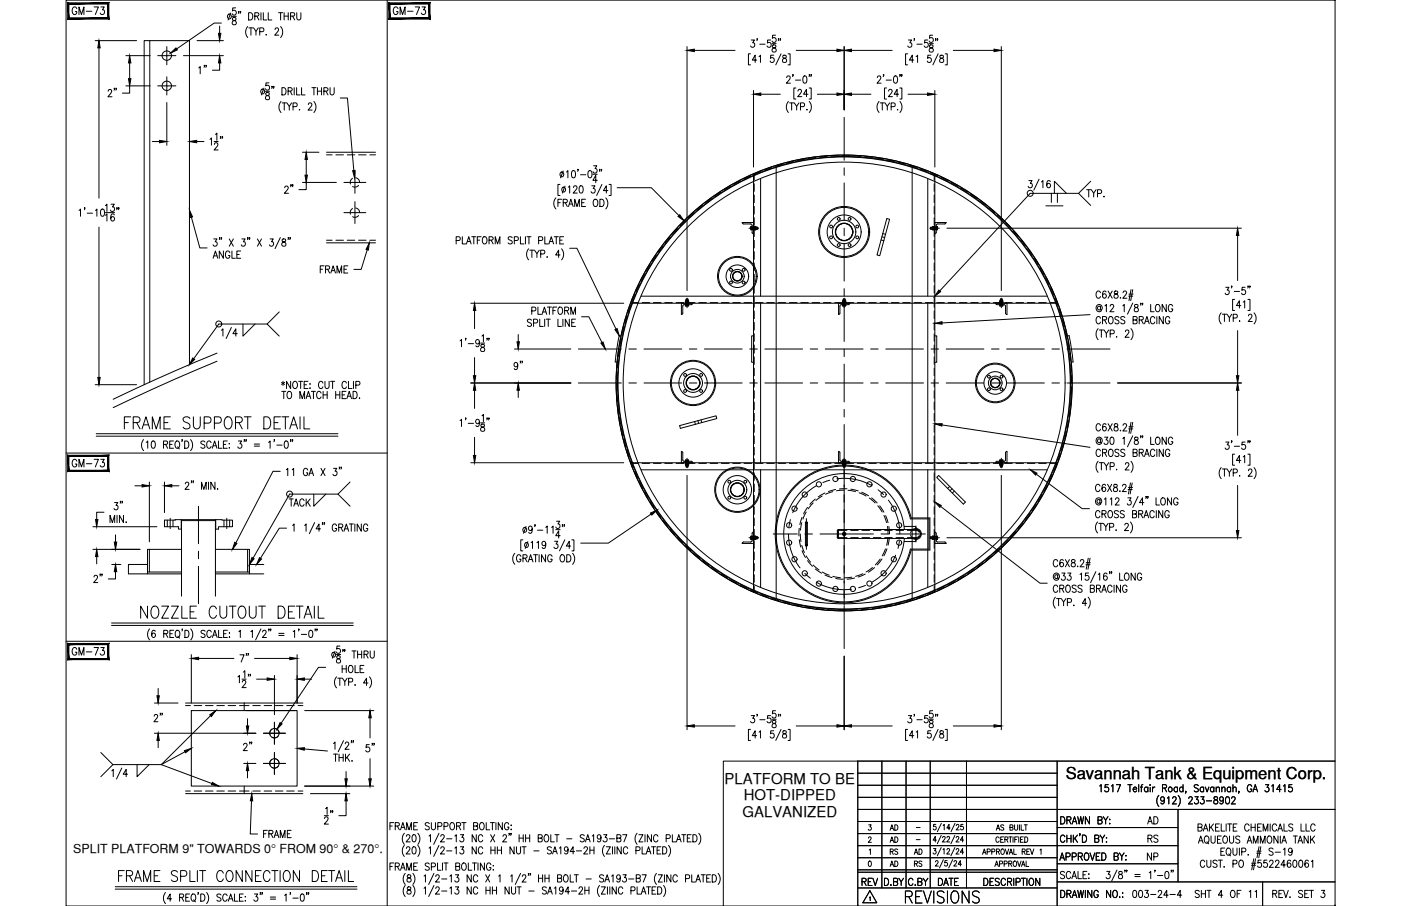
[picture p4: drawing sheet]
<svg xmlns="http://www.w3.org/2000/svg" width="432mm" height="279mm" viewBox="0 0 432 279" stroke-linecap="round" stroke-linejoin="round" font-family="sans-serif">
<defs><g id="words">
<g font-size="7.5">
<text x="42.3" y="191.9">NOZZLE CUTOUT DETAIL</text>
<text x="278.3" y="279.8">REVISIONS</text>
</g>
<text font-size="7.1" x="37.4" y="133.3">FRAME SUPPORT DETAIL</text>
<text font-size="6.6" x="35.6" y="273">FRAME SPLIT CONNECTION DETAIL</text>
<text font-size="6.2" x="27.9" y="181">2&quot;</text>
<g font-size="5.7">
<text x="64.9" y="24" transform="rotate(-90 64.9 24)">1&quot;</text>
<text x="32.5" y="31">2&quot;</text>
<text x="86.8" y="60.7">2&quot;</text>
<text x="162.3" y="115.4" transform="rotate(-90 162.3 115.4)">9&quot;</text>
<text x="21.5" y="145.3">GM-73</text>
<text x="73" y="205.3">7&quot;</text>
<text x="46.6" y="223.7">2&quot;</text>
<text x="78.7" y="232.8" transform="rotate(-90 78.7 232.8)">2&quot;</text>
<text x="116.4" y="233.2" transform="rotate(-90 116.4 233.2)">5&quot;</text>
<text x="103.7" y="255.4" transform="rotate(-90 103.7 255.4)">12&quot;</text>
<text x="352.8" y="255.4">AD</text>
<text x="80.4" y="259.6">FRAME</text>
<text x="264.9" y="274.5">REV</text>
<text x="288.2" y="274.5">DATE</text>
</g>
<g font-size="5.3">
<text x="21.5" y="5.6">GM-73</text>
<text x="120.3" y="5.6">GM-73</text>
<text x="97.7" y="85.4">FRAME</text>
<text x="88.2" y="157.3">TACK</text>
<text x="21.5" y="203.2">GM-73</text>
<text x="352.8" y="261.1">RS</text>
<text x="352.8" y="266.3">NP</text>
<text x="348.2" y="278">003-24-4</text>
</g>
<text font-size="5.1" x="328.5" y="240.3">Savannah Tank &amp; Equipment Corp.</text>
<g font-size="4.9">
<text x="273.4" y="261.1">AD</text>
<text x="273.4" y="268.5">AD</text>
<text x="280.8" y="268.5">RS</text>
</g>
<g font-size="4.6">
<text x="223.3" y="241.8">PLATFORM TO BE</text>
<text x="228.8" y="251.9">GALVANIZED</text>
<text x="229.2" y="246.8">HOT-DIPPED</text>
</g>
<g font-size="4.4">
<text x="273.4" y="257.2">AD</text>
<text x="273.4" y="264.6">RS</text>
<text x="280.8" y="264.6">AD</text>
</g>
<text font-size="3.8" x="22.6" y="263.1">SPLIT PLATFORM 9&quot; TOWARDS 0° FROM 90° &amp; 270°.</text>
<g font-size="2.6">
<text x="281.5" y="256.5">-</text>
<text x="281.5" y="260">-</text>
</g>
</g></defs>
<!-- layer: 0 -->
<g fill="none" stroke="#000" stroke-width=".31">
<path d="M20.4 0h391.1v279.4h-391.1zM119.3 0v279.4M20.4 139.7h98.9M20.4 197.8h98.9M264.4 234.7h-41.5v44.7M264.4 238.4h61.4M264.4 234.7v44.7M264.4 234.7h147.1M271.8 234.7v39.1M279.3 234.7v39.1M286.7 234.7v39.1M297.9 234.7v39.1"/>
<path d="M325.8 234.7v44.7M264.4 242.2h61.4M264.4 245.9h61.4M264.4 253.3h61.4M264.4 257.1h61.4M264.4 249.6h147.1M325.8 255.2h37.3M363.1 249.6v22.4M264.4 264.5h61.4M264.4 260.8h98.7M264.4 269h61.4M264.4 268.2h61.4"/>
<path d="M264.4 273.8h61.4M325.8 272h85.7M325.8 266.4h37.3M389.1 272v7.4"/>
</g>
<!-- layer: TEXT -->
<g fill="#000" stroke="#000" stroke-width=".31">
<path d="M20.9 .9l.3 4.6v-4.3zM20.9 .9l.3 4.6-.3 .4zM21.2 5.5l-.3 .4 12.3-.4zM20.9 5.9l12.3-.4 .3 .4zM33.2 1.2v4.3l.3 .4zM33.2 1.2l.3-.3v5zM21.2 1.2h12l.3-.3zM20.9 .9h12.6l-12.3 .3z"/>
<path d="M119.8 .9l.4 4.6v-4.3zM119.8 .9l.4 4.6-.4 .4zM120.2 5.5l-.4 .4 12.3-.4zM119.8 5.9l12.3-.4 .4 .4zM132.1 1.2v4.3l.4 .4zM132.1 1.2l.4-.3v5zM120.2 1.2h11.9l.4-.3zM119.8 .9h12.7l-12.3 .3z"/>
<path d="M20.9 140.4l.3 4.6v-4.2zM20.9 140.4l.3 4.6-.3 .4zM21.2 145l-.3 .4 12.3-.4zM20.9 145.4l12.3-.4 .3 .4zM33.2 140.8v4.2l.3 .4zM33.2 140.8l.3-.4v5zM21.2 140.8h12l.3-.4zM20.9 140.4h12.6l-12.3 .4z"/>
<path d="M20.9 198.4l.3 4.7v-4.3zM20.9 198.4l.3 4.7-.3 .3zM21.2 203.1l-.3 .3 12.3-.3zM20.9 203.4l12.3-.3 .3 .3zM33.2 198.8v4.3l.3 .3zM33.2 198.8l.3-.4v5zM21.2 198.8h12l.3-.4zM20.9 198.4h12.6l-12.3 .4z"/>
</g>
<g fill="none" stroke="#000" stroke-width=".31">
<path d="M120.2 254.7h.7M121.4 253.7h-1.2v2.2M121.8 254.7l1.1-.1 .1-.7-1.2-.2v2.2M122.4 254.7l.7 1.2M123.4 255.9l.8-2.2 .7 2.2M123.7 255.2h.9M124.6 257a2.57 2.57 0 0 0 0 3.4M125.2 257.9l.4-.5h.4l.3 .4-.2 .8-.9 1h1.2M125.3 255.9v-2.2l.8 2.2 .7-2.2v2.2M127.3 257.5l.4-.1a1.38 1.38 0 0 1 0 2.2h-.2a1.58 1.58 0 0 1-.2-2.1zM127.5 254.7h.7M128.7 253.7h-1.2v2.2h1.2"/>
<path d="M128.8 257a2.57 2.57 0 0 1 0 3.4M132.2 257.8l.5-.4v2.2M132.3 254l-.5-.3-.8 .3 .1 .4 1.2 .9v.3l-.5 .3-.8-.3M132.9 253.7v1.6l.6 .6 .6-.3 .1-1.9M134.9 254.8l1.1-.1 .2-.3-.2-.6-1.1-.1v2.2M135.3 257l-1.6 3.4M135.8 257.9l.4-.5h.4l.3 .4-.2 .8-1 1h1.3M136.8 254.8l1.1-.1 .2-.3-.2-.6-1.1-.1v2.2M137.6 258.7h1.7M139 253.8l.2-.1a1.13 1.13 0 0 1 .9 1.1 1.13 1.13 0 0 1-.9 1.1 1.41 1.41 0 0 1-.2-2.1zM140.2 257.8l.4-.4v2.2M140.7 254.7l1.1-.1 .1-.7-1.2-.2v2.2"/>
<path d="M141.4 254.7l.6 1.2M141.9 257.4h1l-.6 .9a.68 .68 0 0 1 .6 1 .68 .68 0 0 1-1.2-.1M142.3 253.7h1.3M143 253.7v2.2M146 254.7l1.1-.1 .1-.7-1.2-.2v2.2l1.2-.2v-.5l-.4-.5M146.8 257.4v2.2l-1.3-2.2v2.2M148.1 253.8l.2-.1a1.13 1.13 0 0 1 1 1.1 1.13 1.13 0 0 1-1 1.1 1.43 1.43 0 0 1-.2-2.1zM148.8 257.9a.7 .7 0 0 0-.9-.5 .7 .7 0 0 0-.5 .9v.5a.7 .7 0 0 0 .5 .8 .7 .7 0 0 0 .9-.5M149.9 253.7v2.2h1M151.1 253.7h1.3M151.2 257.4l1.3 2.2M151.8 253.7v2.2"/>
<path d="M152.5 257.4l-1.3 2.2M152.8 253.7v2.2M154.8 253.7v2.2l-1.2-2.2v2.2M155 257.9l.4-.5h.3l.4 .4-.3 .8-.9 1h1.3M156.8 254.2a.7 .7 0 0 0-.8-.5 .7 .7 0 0 0-.5 .8v.6a.7 .7 0 0 0 .6 .8 .7 .7 0 0 0 .7-.8h-.4M157 257.1h-.2h.2l-.2 .5M157.5 254.4v.2zM157.5 255.7v.2zM157.5 257.1h-.1h.1l-.1 .5M160 257.4v2.2M160 258.5h1.3M161.3 257.4v2.2"/>
<path d="M162 258.5h1.3M162 257.4v2.2M163.3 257.4v2.2M165.9 258.5l1.1-.1 .1-.4-.1-.5-1.1-.1v2.2l1.1-.2 .1-.5-.4-.4M168 257.5l.2-.1a1.13 1.13 0 0 1 1 1.1 1.13 1.13 0 0 1-1 1.1 1.41 1.41 0 0 1-.2-2.1zM169.8 257.4v2.2h1.1M171 257.4h1.3M171.7 257.4v2.2M174.6 258.7h1.7M180.1 257.7l-.5-.3-.6 .1-.1 .6 1 .6 .2 .6-.5 .3-.8-.3M180.4 259.6l.8-2.2 .7 2.2M180.7 258.9h.9"/>
<path d="M182.5 257.8l.5-.4v2.2M185.2 258.1a.64 .64 0 0 1-1 .5 .64 .64 0 0 1 .1-1.1l.3-.1a1.21 1.21 0 0 1 .7 1.1 1.21 1.21 0 0 1-.8 1.1l-.3-.3M186.1 257.4h.9l-.5 .9a.68 .68 0 0 1 .6 1 .68 .68 0 0 1-1.2-.1M187.8 258.7h1.6M190.1 258.5l1.1-.1 .1-.8-1.2-.2v2.2l1.2-.2 .1-.5-.5-.4M191.9 257.4h1.3l-.9 2.2M196.4 257a2.57 2.57 0 0 0 0 3.4M196.9 257.4h1.3l-1.3 2.2h1.3M198.8 257.4v2.2M200.8 257.4v2.2l-1.3-2.2v2.2M202.8 257.9a.7 .7 0 0 0-.9-.5 .7 .7 0 0 0-.5 .9v.5a.7 .7 0 0 0 .5 .8 .7 .7 0 0 0 .9-.5M205.3 258.6l1.1-.1 .1-.9-1.2-.2v2.2"/>
<path d="M207.2 257.4v2.2h1.1M208.5 259.6l.7-2.2 .7 2.2M208.7 258.9h1M210.1 257.4h1.3M210.7 257.4v2.2M211.8 258.5h.8M213 257.4h-1.2v2.2h1.2M213.6 257.4a1.13 1.13 0 0 1 1.3 1.1 1.13 1.13 0 0 1-1.3 1.1zM215.3 257a2.57 2.57 0 0 1 0 3.4M267.7 258.5l.2-.4 .6 .3-.9 1.4h1M267.7 254.4h.8l-.4 .6a.51 .51 0 0 1 .4 .8 .51 .51 0 0 1-.9-.1M288.4 254.2h-.6l-.1 .8a.52 .52 0 0 1 .7 0 .52 .52 0 0 1 0 .7 .52 .52 0 0 1-.8-.1"/>
<path d="M288.6 259.1h-1l.7-1.1v1.7M290.1 257.6l-1.2 2.6M290.1 253.9l-1.2 2.6M290.5 258.4l.3-.4 .5 .3-.9 1.4h1M290.7 254.6l.3-.4v1.7M291.9 258.4l.2-.4 .6 .3-.9 1.4h.9M292.8 255.4h-1l.7-1.2v1.7M294.3 257.6l-1.2 2.6M294.3 253.9l-1.2 2.6M294.7 258.4l.3-.4 .5 .3-.9 1.4h1M294.7 254.6l.2-.3a.47 .47 0 0 1 .6 .2 .47 .47 0 0 1-.1 .6l-.7 .8h.9M296.8 254.2h-.6l-.1 .8a.52 .52 0 0 1 .8 0 .52 .52 0 0 1-.1 .7 .52 .52 0 0 1-.8-.1"/>
<path d="M297 259.1h-1l.7-1.1v1.7M307.1 256l.5-1.6 .5 1.6M307.3 255.5h.7M308 258.5a.52 .52 0 0 0-.7-.4 .52 .52 0 0 0-.4 .6v.4a.52 .52 0 0 0 .4 .7 .52 .52 0 0 0 .7-.4M308.4 258.9h.6M309.3 258.1h-.9v1.7h.9M309.4 254.6l-.4-.2-.6 .2 .2 .4 .6 .3 .2 .5-.4 .2-.6-.2M309.7 258.9l.8-.1v-.6l-.8-.1v1.7M310.2 258.9l.5 .9M310.9 258.1h1M311.3 255.2l.8-.1v-.7h-.8v1.6l.8-.1 .1-.4-.3-.3M311.4 258.1v1.7"/>
<path d="M312.2 258.1v1.7M312.7 254.4v1.2l.4 .4 .5-.2v-1.4M312.8 258.9h.5M313.6 258.1h-.8v1.7M314 258.1v1.7M314.2 254.4v1.6M314.5 258.9h.6M314.7 254.4v1.6h.9M315.4 258.1h-.9v1.7h.9M315.7 254.4h.9M315.8 258.1a.84 .84 0 0 1 1 .8 .84 .84 0 0 1-1 .9zM316.2 254.4v1.6"/>
<path d="M326.9 251.9a1.13 1.13 0 0 1 1.3 1.1 1.13 1.13 0 0 1-1.3 1.1zM328.2 258.1a.7 .7 0 0 0-.8-.6 .7 .7 0 0 0-.6 .9v.5a.7 .7 0 0 0 .6 .9 .7 .7 0 0 0 .8-.6M328.8 252.9l1.1-.1 .2-.3-.2-.5-1.1-.1v2.2M328.8 257.5v2.3M328.8 258.6h1.3M329.5 252.9l.6 1.2M330.1 257.5v2.3M330.5 254.1l.7-2.2 .7 2.2M330.7 253.4h.9M330.8 257.5v2.3M331.3 258.5l.8 1.3M332.1 257.5l-1.3 1.5"/>
<path d="M332.2 251.9l.4 2.2 .5-2.2 .4 2.2 .5-2.2M332.9 257.2h-.2h.2l-.2 .5M333.6 257.5a1.13 1.13 0 0 1 1.3 1.1 1.13 1.13 0 0 1-1.3 1.2zM335.8 251.9v2.2l-1.3-2.2v2.2M337.4 258.6l1.1-.1 .2-.3-.2-.6-1.1-.1v2.3l1.2-.3 .1-.5-.5-.4M338.4 252.9l1.1-.1 .2-.3-.2-.5-1.1-.1v2.2l1.2-.2 .1-.5-.5-.5M338.9 242.4l.5-.4v2.2M339 257.5l.8 1.1v1.2M340 251.9l.8 1v1.2M340.5 257.5l-.7 1.1M340.9 258.4h.2zM340.9 259.7h.2z"/>
<path d="M341.5 251.9l-.7 1M341.6 242h-.9l-.1 .9a.69 .69 0 0 1 1 .1 .69 .69 0 0 1-.1 1 .69 .69 0 0 1-1-.2M342 252.6v.2zM342 253.9v.2zM342.6 242.4l.4-.4v2.2M344.1 242h1.3l-1 2.2M347.6 242h1.3M348.3 242v2.2M349.3 243.4h1l-.1-.5a.63 .63 0 0 0-.8 .1 .63 .63 0 0 0 .1 .9 .63 .63 0 0 0 .8 0M351 242v2.2M351.5 242.7h.6M352.2 242l-.3 .1-.1 .3v1.8"/>
<path d="M353.8 243a.64 .64 0 0 0-.9 0 .64 .64 0 0 0 0 .9 .64 .64 0 0 0 .9 0M353.8 242.7v1.5M354.5 242v.2zM354.5 242.8v1.4M355.2 242.7v1.5M355.9 242.7l-.4 .1-.3 .6M357.2 245.3a2.57 2.57 0 0 0 0 3.4M358.3 243l1.1-.1 .1-.7-1.2-.2v2.2M358.9 246.4a.6 .6 0 0 1-.7 .7 .6 .6 0 0 1-.5-.8l.5-.6a1.21 1.21 0 0 1 .7 1.1 1.21 1.21 0 0 1-.7 1.1l-.4-.3M358.9 243l.7 1.2M359.8 246.1l.4-.4v2.2M361.4 246.2l.4-.5h.3l.4 .4-.3 .8-.9 1h1.3"/>
<path d="M362.9 243a.69 .69 0 0 0-1.2 .3 .69 .69 0 0 0 .8 .9l.4-.3M362.9 242.7v1.5M363.1 245.3a2.57 2.57 0 0 1 0 3.4M364.6 243a.69 .69 0 0 0-1.1 .3 .69 .69 0 0 0 .8 .9l.3-.3M364.6 242v2.2M365.5 244.1h-.1h.1l-.1 .5M366.4 246.2l.4-.5h.3l.4 .4-.3 .8-.9 1h1.3M368.3 245.7h1l-.6 .8a.68 .68 0 0 1 .6 1.1 .68 .68 0 0 1-1.2-.1M369.2 255.1l1.1-.1 .2-.3-.2-.5-1.1-.1v2.2l1.2-.2 .1-.5-.5-.5M369.3 242.3l-.4-.3-.8 .3 .1 .5 .9 .4 .2 .4v.3l-.4 .3-.8-.3M369.6 259.3h.9M370.1 245.7h1l-.6 .8a.68 .68 0 0 1 .6 1.1 .68 .68 0 0 1-1.2-.1"/>
<path d="M370.9 256.3l.7-2.2 .7 2.2M371 243a.64 .64 0 0 0-.9 0 .64 .64 0 0 0 0 .9 .64 .64 0 0 0 .9 0M371 242.7v1.5M371.1 255.6h.9M371.5 242.7l.5 1.5 .6-1.5M371.5 257.9l.2-.1a1.13 1.13 0 0 1 .9 1.1 1.13 1.13 0 0 1-.9 1.1 1.43 1.43 0 0 1-.2-2.1zM371.8 247h1.6M372 259.6l.5 .6M372.8 254.1v2.2M373.2 255l.8 1.3M373.3 257.8v1.6l.5 .6 .6-.3 .1-1.9M374 254.1l-1.2 1.5"/>
<path d="M374.1 243a.69 .69 0 0 0-1.1 .3 .69 .69 0 0 0 .8 .9l.3-.3M374.1 242.7v1.5M374.3 245.8v.6a.88 .88 0 0 1 .9 .4 .88 .88 0 0 1 0 1l-.3 .1a.72 .72 0 0 1-.9-.7 .72 .72 0 0 1 1-.7l.3-.5a.66 .66 0 0 0-1-.2zM374.7 255.1h.7M374.8 243.1l.5-.4 .5 .1v1.4M374.8 242.7v1.5M375.2 258.9h.8M375.8 254.1h-1.1v2.2h1.1M376.4 254.1v2.2h1.1M376.4 257.8h-1.2v2.2h1.2M376.6 243.1l.4-.4 .5 .1 .1 1.4M376.6 242.7v1.5"/>
<path d="M377.1 246.4a.64 .64 0 0 1-1 .5 .64 .64 0 0 1 .1-1.1l.2-.1a1.21 1.21 0 0 1 .7 1.1 1.21 1.21 0 0 1-.8 1.1l-.3-.3M377.2 257.9l.2-.1a1.13 1.13 0 0 1 .9 1.1 1.13 1.13 0 0 1-.9 1.1 1.41 1.41 0 0 1-.2-2.1zM377.9 254.1v2.2M378 245.8l.4-.1a1.38 1.38 0 0 1 0 2.2h-.2a1.56 1.56 0 0 1-.2-2.1zM378.4 254.1h1.2M378.9 257.8v1.6l.6 .6 .6-.3 .1-1.9M379 254.1v2.2M379.3 243a.69 .69 0 0 0-1.2 .3 .69 .69 0 0 0 .8 .9l.4-.3M379.3 242.7v1.5M379.6 246.2l.4-.5 .5 .1 .2 .3-.3 .8-.9 1h1.3M380 243.1l.4-.4 .5 .1 .1 1.4M380 242v2.2"/>
<path d="M380.1 255.1h.7M381.3 254.1h-1.2v2.2h1.2M381.9 244.1h-.2h.2l-.2 .5M382.1 258.1l-.4-.3-.8 .3 .1 .6 1.1 .7v.3l-.4 .3-.8-.3M384.7 259.3h.9M385 254.6a.71 .71 0 0 0-.9-.5 .71 .71 0 0 0-.5 .8v.6a.71 .71 0 0 0 .5 .8 .71 .71 0 0 0 .9-.5M385.6 255.1h1.3M385.6 254.1v2.2M385.8 242.5a.71 .71 0 0 0-.8-.5 .71 .71 0 0 0-.6 .8v.6a.71 .71 0 0 0 .7 .8 .71 .71 0 0 0 .7-.8h-.5M386.2 244.2l.7-2.2 .7 2.2M386.4 243.5h.9M386.9 254.1v2.2"/>
<path d="M387.6 255.1h.7M388.8 254.1h-1.2v2.2h1.2M389.3 256.3v-2.2l.7 2.2 .8-2.2v2.2M390 242h1l-.5 .8a.67 .67 0 0 1 .5 1.1 .67 .67 0 0 1-1.1-.1M390.9 257.9l.2-.1a1.13 1.13 0 0 1 .9 1.1 1.13 1.13 0 0 1-.9 1.1 1.39 1.39 0 0 1-.2-2.1zM391.5 254.1v2.2M391.9 242.4l.5-.4v2.2M393.5 254.6a.7 .7 0 0 0-.9-.5 .7 .7 0 0 0-.5 .8v.6a.7 .7 0 0 0 .5 .8 .7 .7 0 0 0 .9-.5M393.8 256.3l.8-2.2 .7 2.2M393.9 257.8v2.2l-1.3-2.2v2.2M394.1 255.6h.9M394.6 257.8v2.2"/>
<path d="M394.8 243.5h-1.3l.9-1.5v2.2M395.3 259.3h.9M395.6 242.4l.4-.4v2.2M395.7 254.1v2.2h1.1M398.2 242h-.9l-.1 .9a.7 .7 0 0 1 1 0 .7 .7 0 0 1-.1 1.1 .7 .7 0 0 1-1-.2M398.4 254.4l-.4-.3-.8 .3 .2 .5 .9 .5 .1 .3v.3l-.4 .3-.8-.3M398.6 257.8h1.3M399.2 257.8v2.2M400.3 259.3h.9M401 254.1v2.2h1.1M402.5 254.1v2.2h1.1M403.2 257.8v2.2l-1.3-2.2v2.2"/>
<path d="M403.9 257.8v2.2M404.4 258.8l.8 1.2M405.2 257.8l-1.3 1.5M405.3 254.6a.7 .7 0 0 0-.8-.5 .7 .7 0 0 0-.5 .8v.6a.7 .7 0 0 0 .5 .8 .7 .7 0 0 0 .8-.5M120.2 267.2h.7M121.4 266.1h-1.2v2.3M121.8 267.2l1.1-.1 .1-.7-.4-.3h-.8v2.3M122.4 267.2l.7 1.2M123.4 268.4l.8-2.3 .7 2.3M123.7 267.6h.9M124.6 260.7a2.57 2.57 0 0 0 0 3.4M124.9 269.3a2.58 2.58 0 0 0 0 3.5"/>
<path d="M124.9 273.1a2.58 2.58 0 0 0 0 3.4M125.2 261.7l.4-.6h.4l.3 .5-.2 .7-.9 1.1h1.2M125.3 268.4v-2.3l.8 2.3 .7-2.3v2.3M125.6 269.9v.6a.88 .88 0 0 1 .9 .4 .88 .88 0 0 1 0 1 .72 .72 0 0 1-1.1-.5 .72 .72 0 0 1 .9-.8l.2-.1a.45 .45 0 0 0-.2-.7zM125.6 273.6v.7a.88 .88 0 0 1 .9 .3 .88 .88 0 0 1 0 1 .72 .72 0 0 1-1.1-.5 .72 .72 0 0 1 .9-.7l.2-.1a.45 .45 0 0 0-.2-.8zM127.3 261.2l.4-.1a1.38 1.38 0 0 1 0 2.3h-.2a1.58 1.58 0 0 1-.2-2.2zM127.3 269.3a2.58 2.58 0 0 1 0 3.5M127.3 273.1a2.58 2.58 0 0 1 0 3.4M127.5 267.2h.7M128.7 266.1h-1.2v2.3h1.2M128.8 260.7a2.57 2.57 0 0 1 0 3.4M130.7 270.2l.4-.4v2.2"/>
<path d="M130.7 273.9l.4-.4v2.2M132.2 261.6l.5-.5v2.3M132.3 266.5a.63 .63 0 0 0-.8-.4 .63 .63 0 0 0-.4 .8l1 .5 .2 .7-.5 .3-.8-.3M132.9 267.3l1.1-.1 .2-.3-.2-.7-1.1-.1v2.3M133.8 269.3l-1.7 3.5M133.8 273.1l-1.7 3.4M134.3 270.3l.4-.5 .5 .1 .2 .3-.3 .8-.9 1h1.3M134.3 274l.4-.5 .5 .1 .2 .3-.3 .8-.9 1h1.3M134.9 266.1v2.3h1M135.3 260.7l-1.6 3.4M135.8 261.7l.4-.6h.4l.3 .5-.2 .7-1 1.1h1.3M136.1 271.1h1.6"/>
<path d="M136.1 274.8h1.6M136.4 266.1v2.3M136.8 266.1h1.3M137.5 266.1v2.3M137.6 262.4h1.7M138.6 270.2l.5-.4v2.2M138.6 273.9l.5-.4v2.2M140.2 261.6l.4-.5v2.3M140.4 269.8h1l-.6 .8a.67 .67 0 0 1 .6 1.1 .67 .67 0 0 1-1.2-.1M140.4 273.5h1l-.6 .9a.67 .67 0 0 1 .6 1 .67 .67 0 0 1-1.2-.1M140.5 267.2l1-.1 .2-.3-.2-.6-1-.1v2.3l1.1-.2 .1-.6-.4-.4M141.9 261.1h1l-.6 .9a.68 .68 0 0 1 .6 1 .68 .68 0 0 1-1.2-.1"/>
<path d="M142.6 266.2l.2-.1a1.14 1.14 0 0 1 .9 1.2 1.14 1.14 0 0 1-.9 1.1 1.43 1.43 0 0 1-.2-2.2zM144.3 266.1v2.3h1.1M145.2 269.8v2.2l-1.2-2.2v2.2M145.2 273.5v2.2l-1.2-2.2v2.2M145.6 266.1h1.3M146.2 266.1v2.3M146.8 261.1v2.3l-1.3-2.3v2.3M147.2 270.3a.7 .7 0 0 0-.8-.5 .7 .7 0 0 0-.5 .8v.6a.7 .7 0 0 0 .5 .8 .7 .7 0 0 0 .8-.5M147.2 274a.7 .7 0 0 0-.8-.5 .7 .7 0 0 0-.5 .9v.5a.7 .7 0 0 0 .5 .8 .7 .7 0 0 0 .8-.5M147.3 266.1v2.3M148.8 261.7a.7 .7 0 0 0-.9-.6 .7 .7 0 0 0-.5 .9v.5a.7 .7 0 0 0 .5 .9 .7 .7 0 0 0 .9-.6M149.3 266.1v2.3l-1.2-2.3v2.3"/>
<path d="M149.7 269.8l1.2 2.2M149.8 274.6h1.2M149.8 273.5v2.2M150.9 269.8l-1.2 2.2M151 273.5v2.2M151.3 266.7a.7 .7 0 0 0-.8-.6 .7 .7 0 0 0-.6 .9v.5a.7 .7 0 0 0 .7 .9 .7 .7 0 0 0 .7-.9h-.4M151.3 261.1v2.3M151.3 262.2h1.3M151.8 274.6h1.2M151.8 273.5v2.2M151.9 267h.2zM151.9 268.3h.2z"/>
<path d="M152.6 261.1v2.3M153 273.5v2.2M153.3 262.2h1.3M153.3 261.1v2.3M153.7 270.2l.4-.4v2.2M154.6 261.1v2.3M156.9 273.5v2.2l-1.2-2.2v2.2M157.4 270.2l.4-.4v2.2M157.6 273.5v1.6l.6 .6 .4-.1 .3-.5v-1.6M158.5 261.1v2.3l-1.3-2.3v2.3M159.2 261.1v1.6l.5 .7 .7-.4v-1.9M159.4 273.5h1.2"/>
<path d="M160 273.5v2.2M160.4 269.3l-1.6 3.5M160.9 261.1h1.3M161 270.3l.4-.5 .5 .1 .2 .3-.3 .8-.9 1h1.3M161.5 261.1v2.3M163 269.5h-.2h.2l-.2 .5M163 274.8h1.6M163.5 269.5h-.2h.2l-.2 .5M164.5 262.4h1.6M166 270.8h1.2M166 269.8v2.2M167.2 269.8v2.2"/>
<path d="M168 270.8h1.2M168 269.8v2.2M168.4 273.8l-.4-.3-.8 .3 .1 .6 1 .5 .1 .5-.4 .3-.8-.3M168.8 275.7l.7-2.2 .7 2.2M169 275h.9M169.2 269.8v2.2M169.9 261.5l-.4-.4-.8 .4 .1 .4 1.1 .8v.3l-.4 .4-.8-.4M170.3 263.4l.7-2.3 .7 2.3M170.6 262.6h.9M170.9 273.9l.4-.4v2.2M171.9 270.8l1-.1 .2-.3-.2-.5-1-.1v2.2l1.1-.2 .1-.5-.4-.5M172.4 261.6l.4-.5v2.3"/>
<path d="M173.6 274.3a.6 .6 0 0 1-.7 .6 .6 .6 0 0 1-.5-.7l.5-.7a1.23 1.23 0 0 1 .7 1.1 1.23 1.23 0 0 1-.8 1.1l-.3-.3M174 269.9l.2-.1a1.14 1.14 0 0 1 .9 1.1 1.14 1.14 0 0 1-.9 1.1 1.43 1.43 0 0 1-.2-2.1zM175.1 261.9a.64 .64 0 0 1-1 .4 .64 .64 0 0 1 .1-1.1l.3-.1a1.29 1.29 0 0 1 .1 2.3l-.6-.4M175.6 275h-1.4l.9-1.5v2.2M175.7 269.8v2.2h1.1M176.1 274.8h1.6M177 269.8h1.3M177.1 262.6h-1.4l.9-1.5v2.3M177.6 262.4h1.7M177.6 269.8v2.2M178.5 274l.3-.5 .6 .1 .1 .3-.2 .8-.9 1h1.2M180 261.7l.3-.6 .6 .1 .2 .4-.3 .7-.9 1.1h1.3"/>
<path d="M180.3 274.6h1.2M180.3 273.5v2.2M180.6 271.1h1.6M181.5 273.5v2.2M181.8 262.2h1.3M181.8 261.1v2.3M183.1 261.1v2.3M184.8 273.1a2.58 2.58 0 0 0 0 3.4M185.3 273.5h1.3l-1.3 2.2h1.3M186.1 270.1l-.5-.3-.8 .3 .2 .5 1 .6 .1 .5-.5 .3-.8-.3M186.3 260.7a2.64 2.64 0 0 0 0 3.4M186.4 272l.7-2.2 .8 2.2"/>
<path d="M186.7 271.3h.9M186.9 261.1h1.2l-1.2 2.3h1.2M187.2 273.5v2.2M188 273.5v2.2M188.5 270.2l.5-.4v2.2M188.8 261.1v2.3M189.5 261.1v2.3M189.9 273.5v2.2l-1.2-2.2v2.2M191.2 270.5a.59 .59 0 0 1-.6 .7 .59 .59 0 0 1-.6-.8l.6-.6a1.32 1.32 0 0 1 .1 2.2l-.6-.3M191.5 261.1v2.3l-1.3-2.3v2.3M191.9 274a.7 .7 0 0 0-.8-.5 .7 .7 0 0 0-.5 .9v.5a.7 .7 0 0 0 .5 .8 .7 .7 0 0 0 .8-.5M192 269.8h1l-.5 .8a.68 .68 0 0 1 .5 1.1 .68 .68 0 0 1-1.2-.1"/>
<path d="M193.5 261.7a.7 .7 0 0 0-.9-.6 .7 .7 0 0 0-.5 .9v.5a.7 .7 0 0 0 .5 .8 .7 .7 0 0 0 .9-.5M193.7 271.1h1.7M194.5 274.7l1.1-.1 .1-.3-.1-.7-1.1-.1v2.2M196 262.3l1.1-.1 .2-.3-.2-.7-1.1-.1v2.3M196.1 270.8l1.1-.1 .2-.3-.2-.5-1.1-.1v2.2l1.2-.2 .1-.5-.5-.5M196.4 273.5v2.2h1M197.6 275.7l.8-2.2 .7 2.2M197.9 261.1v2.3h1.1M197.9 269.8h1.3l-.9 2.2M197.9 275h.9M199.2 263.4l.7-2.3 .7 2.3M199.3 273.5h1.2"/>
<path d="M199.4 262.6h.9M199.9 273.5v2.2M200.8 261.1h1.3M201 274.6h.7M201.4 261.1v2.3M202.2 273.5h-1.2v2.2h1.2M202.3 269.3a2.58 2.58 0 0 0 0 3.5M202.5 262.2h.7M202.7 273.5a1.13 1.13 0 0 1 1.3 1.1 1.13 1.13 0 0 1-1.3 1.1zM202.9 269.8h1.3l-1.3 2.2h1.3M203.7 261.1h-1.2v2.3h1.2M204.2 261.1a1.13 1.13 0 0 1 1.3 1.1 1.13 1.13 0 0 1-1.3 1.2z"/>
<path d="M204.5 273.1a2.58 2.58 0 0 1 0 3.4M204.8 269.8v2.2M206 260.7a2.57 2.57 0 0 1 0 3.4M206.8 269.8v2.2l-1.3-2.2v2.2M208.8 270.3a.71 .71 0 0 0-.9-.5 .71 .71 0 0 0-.5 .8v.6a.71 .71 0 0 0 .5 .8 .71 .71 0 0 0 .9-.5M211.3 271l1.1-.2 .2-.3-.2-.6-1.1-.1v2.2M213.2 269.8v2.2h1.1M214.5 272l.7-2.2 .7 2.2M214.7 271.3h.9M216.1 269.8h1.3M216.7 269.8v2.2M217.8 270.8h.7"/>
<path d="M219 269.8h-1.2v2.2h1.2M219.5 269.8a1.13 1.13 0 0 1 1.3 1.1 1.13 1.13 0 0 1-1.3 1.1zM221.3 269.3a2.58 2.58 0 0 1 0 3.5M267.8 265.6l.2-.1a.91 .91 0 0 1 .6 .9 .91 .91 0 0 1-.6 .8l-.4-.7zM267.9 262.1l.4-.3v1.7M268 276.8l.2-.2v1.1M268.1 274.7l2.1 3.7h-4.3zM272.6 270.8a1.12 1.12 0 0 1 1.3 1.2 1.12 1.12 0 0 1-1.3 1.1zM274.5 273h.2zM275.4 271.9l1.1-.1 .1-.7-1.2-.3v2.3l1.2-.2 .1-.6-.5-.4M277 270.8l.7 1.1v1.2M278.5 270.8l-.8 1.1"/>
<path d="M281.4 271.4a.71 .71 0 0 0-.9-.5 .71 .71 0 0 0-.5 .8v.5a.71 .71 0 0 0 .5 .9 .71 .71 0 0 0 .9-.6M282.9 271.9l1.1-.1 .1-.7-1.2-.3v2.3l1.2-.2 .1-.6-.5-.4M284.5 270.8l.7 1.1v1.2M286 270.8l-.8 1.1M287.7 261.7h.8l-.4 .6a.51 .51 0 0 1 .4 .8 .51 .51 0 0 1-.9-.1M288.3 265.8l.3-.4 .5 .3-.8 1.4h.9M290.1 261.4l-1.2 2.5M290.6 262l.4-.3v1.7M290.8 265.1l-1.2 2.6M291.9 262.1l.2-.4 .6 .3-.9 1.4h.9M291.9 265.4h-.6l-.1 .7a.52 .52 0 0 1 .8 .1 .52 .52 0 0 1-.1 .7 .52 .52 0 0 1-.8-.1M293.6 265.1l-1.2 2.6"/>
<path d="M294 265.8l.3-.4 .6 .3-.9 1.4h.9M294.3 261.4l-1.2 2.5M294.7 262.1l.3-.4 .5 .3-.9 1.4h1M296.3 266.5h-1l.7-1.1v1.7M297 262.8h-1l.7-1.1v1.7M302.8 263.5l.6-1.7 .5 1.7M303 262.9h.7M303.2 270.8a1.13 1.13 0 0 1 1.3 1.2 1.13 1.13 0 0 1-1.3 1.1zM304.2 262.7l.9-.1v-.7l-.9-.1v1.7M305.1 271.9h.7M305.7 262.7l.8-.1v-.7l-.8-.1v1.7M306.3 270.8h-1.2v2.3h1.2"/>
<path d="M306.6 267.2l.6-1.7 .5 1.7M306.8 266.7h.7M307.1 262.6l.8-.1v-.6l-.8-.1v1.7M307.6 262.6l.5 .9M308 271.2l-.4-.4-.9 .4 .2 .5 .9 .4 .2 .3v.4l-.4 .3-.9-.3M308.1 266.4l.8-.1v-.6l-.8-.2v1.7M308.6 262l.3-.2a.8 .8 0 0 1 .7 .9 .8 .8 0 0 1-.9 .7l-.2-.6zM309.5 266.4l.8-.1 .1-.6-.9-.2v1.7M309.8 261.8l.6 1.7 .5-1.7M309.9 271.4a.7 .7 0 0 0-.8-.5 .7 .7 0 0 0-.6 .8v.5a.7 .7 0 0 0 .6 .9 .7 .7 0 0 0 .8-.6M310.5 271.9l1.1-.1 .1-.7-1.2-.3v2.3M310.9 266.3h.8l.1-.6-.9-.2v1.7"/>
<path d="M311 263.5l.6-1.7 .5 1.7M311.2 271.9l.6 1.2M311.2 262.9h.7M311.4 266.3l.4 .9M312.4 270.8v2.3M312.5 261.8v1.7h.8M312.5 265.6l.2-.1a.8 .8 0 0 1 .7 .9 .8 .8 0 0 1-.9 .7l-.2-.5zM313.2 272l1-.1 .1-.8-1.1-.3v2.3M313.6 265.5l.6 1.7 .5-1.7M314.8 270.8h1.3M314.8 267.2l.6-1.7 .5 1.7M315 262.6l.8-.1v-.6l-.8-.1v1.7"/>
<path d="M315 266.7h.7M315.4 270.8v2.3M315.5 262.6l.5 .9M316.3 265.5v1.7h.8M316.5 262.6h.5M316.5 270.8v2.3M317.4 261.8h-.9v1.7h.9M317.5 271l.2-.2a1.13 1.13 0 0 1 .9 1.2 1.13 1.13 0 0 1-.9 1.1 1.41 1.41 0 0 1-.2-2.1zM317.5 261.8l.6 1.7 .5-1.7M320.5 270.8v2.3l-1.3-2.3v2.3M320.5 262.1l.4-.3v1.7M326.6 265.3l.8-2.3 .7 2.3"/>
<path d="M326.9 274.6a1.13 1.13 0 0 1 1.3 1.1 1.13 1.13 0 0 1-1.3 1.1zM326.9 264.5h.9M328.1 269l-.5-.3-.8 .3 .2 .6 1 .5 .1 .6-.5 .3-.8-.3M328.5 264.2l1.1-.1 .1-.9-1.2-.2v2.3M328.8 275.6l1.1-.1 .2-.3-.2-.5-1.1-.1v2.2M329.5 275.6l.6 1.2M330 269.3a.7 .7 0 0 0-.8-.6 .7 .7 0 0 0-.6 .9v.5a.7 .7 0 0 0 .5 .9 .7 .7 0 0 0 .9-.6M330.3 271l.8-2.3 .7 2.3M330.5 276.8l.7-2.2 .7 2.2M330.5 264.2l1-.1 .2-.3-.2-.7-1-.1v2.3M330.6 270.2h.9M330.7 276.1h.9"/>
<path d="M332.2 274.6l.4 2.2 .5-2.2 .4 2.2 .5-2.2M332.3 268.7v2.3h1M332.3 264.1l1.1-.1 .2-.3-.2-.6-1.1-.1v2.3M333 264.1l.6 1.2M333.8 269.8h.7M334.5 263.1l.2-.1a1.14 1.14 0 0 1 .9 1.2 1.14 1.14 0 0 1-.9 1.1 1.43 1.43 0 0 1-.2-2.2zM334.5 274.6v2.2M335 268.7h-1.2v2.3h1.2M335.6 269.5v.2zM335.6 270.8v.2zM336 263l.7 2.3 .7-2.3M336.5 274.6v2.2l-1.3-2.2v2.2"/>
<path d="M337.9 264.1h.7M338.5 275.1a.7 .7 0 0 0-.8-.5 .7 .7 0 0 0-.6 .8v.5a.7 .7 0 0 0 .7 .9 .7 .7 0 0 0 .7-.9h-.4M339 263h-1.1v2.3h1.1M339.6 263a1.13 1.13 0 0 1 1.3 1.2 1.13 1.13 0 0 1-1.3 1.1zM341.1 268.7h1l-.6 .9a.69 .69 0 0 1 .6 1 .69 .69 0 0 1-1.2 0M342.3 274.6v2.2l-1.3-2.2v2.2M343.3 274.7l.2-.1a1.13 1.13 0 0 1 .9 1.1 1.13 1.13 0 0 1-.9 1.1 1.43 1.43 0 0 1-.2-2.1zM343.4 264.1l1.1-.1 .2-.3-.2-.6-1.1-.1v2.3l1.2-.2 .1-.6-.5-.4M344.3 268.3l-1.7 3.4M344.9 268.8v.7a.82 .82 0 0 1 1 .4 .82 .82 0 0 1-.4 1.1 .72 .72 0 0 1-.8-.8 .72 .72 0 0 1 .9-.6l.3-.6a.66 .66 0 0 0-1-.2zM345 263l.7 1.1v1.2M345.1 276.6v.2z"/>
<path d="M346 275.3v.2zM346 276.6v.2zM346.5 263l-.8 1.1M346.8 268.4h-.2h.2l-.2 .5M347 263.8v.2zM347 265.1v.2zM347.3 268.4h-.1h.1l-.1 .5M349.8 269.7h1.6M349.8 270.3h1.6M354.2 269.2l.5-.5v2.3M356 268.4h-.2h.2l-.2 .5M356.7 270h1.7"/>
<path d="M359.3 268.8l.4-.1a1.4 1.4 0 0 1 0 2.3h-.1a1.59 1.59 0 0 1-.3-2.2zM361.1 268.4h-.2h.2l-.2 .5M361.6 268.4h-.2h.2l-.2 .5M369.4 260l.7-2.2 .7 2.2M369.6 274.9l-.4-.3-.8 .3v.4l1.2 .9v.3l-.4 .3-.8-.3M370.3 275.6h1.2M370.3 274.6v2.2M371.3 265.8a.7 .7 0 0 0-.8-.5 .7 .7 0 0 0-.5 .8v.5a.7 .7 0 0 0 .5 .9 .7 .7 0 0 0 .8-.5M371.5 274.6v2.2M371.9 265.3v1.5l.6 .7 .6-.3 .1-1.9M372 274.6h1.3M372.6 274.6v2.2"/>
<path d="M375.1 265.6l-.4-.3-.9 .3 .2 .5 .9 .4 .2 .3v.4l-.4 .3-.9-.3M375.5 265.3h1.2M376.1 265.3v2.2M376.3 262.6h.7M376.9 276.1h-1.4l.9-1.5v2.2M377.3 267.3v.2zM377.5 261.5h-1.2v2.3h1.2M378.3 261.6l.2-.1a1.13 1.13 0 0 1 .9 1.1 1.13 1.13 0 0 1-.9 1.2 1.41 1.41 0 0 1-.2-2.2zM378.7 263.3l.6 .7M379.6 274.7l.2-.1a1.13 1.13 0 0 1 .9 1.1 1.13 1.13 0 0 1-.9 1.1 1.41 1.41 0 0 1-.2-2.1zM380 266.4l1.1-.1 .2-.3-.2-.6-1.1-.1v2.2M380 261.5v1.6a.62 .62 0 0 0 .6 .7 .62 .62 0 0 0 .7-.7v-1.6"/>
<path d="M381.3 275.6h.7M382 261.5v2.3M382.2 265.4l.2-.1a1.13 1.13 0 0 1 .9 1.1 1.13 1.13 0 0 1-.9 1.1 1.41 1.41 0 0 1-.2-2.1zM382.5 274.6h-1.2v2.2M382.7 262.7l1.1-.1 .2-.3-.2-.7-1.1-.1v2.3M384.4 260l.7-2.2 .7 2.2M384.6 263.7h.2zM385 275l.5-.4v2.2M385.7 266.8h1.3M385.8 266.2h1.3M386.3 260v-2.2l.7 2.2 .7-2.2v2.2M386.4 264.8l-.6 3.4"/>
<path d="M386.8 275l.5-.4v2.2M387 264.8l-.7 3.4M387.3 263.1h1.3M387.4 262.5h1.3M388 261.1l-.6 3.4M388.5 260v-2.2l.7 2.2 .7-2.2v2.2M388.6 261.1l-.6 3.4M388.7 265.3h-.9l-.1 .9a.69 .69 0 0 1 1 0 .69 .69 0 0 1-.1 1 .69 .69 0 0 1-1-.1M390.5 265.3h-.9l-.1 .9a.7 .7 0 0 1 1 0 .7 .7 0 0 1-.1 1 .7 .7 0 0 1-1-.1M391.3 265.8l.4-.5h.3l.4 .4-.3 .7-.9 1.1h1.3M392.3 275.6l1-.1 .1-.7-1.1-.2v2.2M392.4 261.9l-.5-.4-.8 .4 .1 .4 1.2 .8v.3l-.5 .4-.8-.4"/>
<path d="M392.9 275.6l.6 1.2M393 262.8h1.7M393.1 265.8l.4-.5 .5 .1 .2 .3-.3 .7-.9 1.1h1.3M394.2 275.6h.7M395.1 260l.7-2.2 .7 2.2M395.3 274.6h-1.1v2.2h1.1M395.6 262l.4-.5v2.3M395.6 274.6l.7 2.2 .8-2.2M396.2 266.7h-1.4l.9-1.4v2.2M397.6 276.6v.2zM397.8 265.6l-.5-.3a1.27 1.27 0 0 0 .1 2.2 .65 .65 0 0 0 .5-1 .65 .65 0 0 0-1.1-.1l-.1 .3M398.3 262.3a.6 .6 0 0 1-.7 .6 .6 .6 0 0 1-.5-.7l.5-.7a1.21 1.21 0 0 1 .7 1.2 1.21 1.21 0 0 1-.7 1.1l-.4-.4"/>
<path d="M398.7 265.4l.5-.1a1.42 1.42 0 0 1 0 2.2h-.2a1.56 1.56 0 0 1-.3-2.1zM400 260l.7-2.2 .8 2.2M400.5 265.4l.5-.1a1.38 1.38 0 0 1 0 2.2h-.2a1.56 1.56 0 0 1-.3-2.1zM401.5 274.9l-.5-.3-.8 .3 .2 .5 .9 .4 .2 .4v.3l-.5 .3-.8-.3M402.1 275.6h.7M403.2 265.6l-.5-.3a1.28 1.28 0 0 0 .1 2.2 .65 .65 0 0 0 .5-1 .65 .65 0 0 0-1-.1l-.1 .3M403.3 274.6h-1.2v2.2h1.2M403.6 274.6h1.2M404.2 265.7l.4-.4v2.2M404.2 274.6v2.2M407.3 274.6h1l-.6 .8a.68 .68 0 0 1 .6 1.1 .68 .68 0 0 1-1.2-.1"/>
<circle cx="360.7" cy="243.4" r=".69"/>
</g>
<!-- layer: SHOP TAG -->
<path d="M264.4 279.4h.1M411.5 279.4h.1" fill="none" stroke="#000" stroke-width=".31"/>
<!-- layer: DIM -->
<g fill="none" stroke="#000" stroke-width=".31">
<path d="M29.3 12.5h12.8M30.5 14.8v46.3M38.8 17.2h7.5M40 19.4v4.9M56.5 17.2h12.4M60.7 12.5h8.2M67.7 19.4v2.3h-2.2M67.7 8v2.3M68.2 7.1h-2.2l-11.6 8M71.1 4l-.8 2.2M71.6 5h1.2M71.7 5.5v.7a.89 .89 0 0 1 1 .3 .89 .89 0 0 1-.1 1 .72 .72 0 0 1-1.1-.4 .72 .72 0 0 1 1-.8l.2-.6a.64 .64 0 0 0-1-.2z"/>
<path d="M72.6 2.4h-.9l-.1 1a.7 .7 0 0 1 1.1 0 .7 .7 0 0 1-.1 1 .7 .7 0 0 1-1-.2M73.6 3.6h-.2h.2l-.2 .5M74.2 3.6h-.2h.2l-.2 .5M76.3 8.2a2.58 2.58 0 0 0 0 3.4M76.6 3.9a1.13 1.13 0 0 1 1.3 1.1 1.13 1.13 0 0 1-1.3 1.2zM76.7 8.6h1.3M77.3 8.6v2.2M78.2 8.6l.7 1.1v1.1M78.5 5l1.1-.1 .2-.3-.2-.6-1.1-.1v2.3M79.2 5l.6 1.2M79.6 8.6l-.7 1.1M80.1 9.8l1.1-.1 .1-.3-.1-.7-1.1-.1v2.2"/>
<path d="M80.4 3.9v2.3M81.2 3.9v2.3h1M82 10.6v.2zM82.7 3.9v2.3h1.1M84.8 9.1l.3-.5h.4l.4 .4-.3 .8-.9 1h1.2M85.9 3.9h1.2M86.5 8.2a2.58 2.58 0 0 1 0 3.4M86.5 3.9v2.3M87.6 5h1.2M87.6 3.9v2.3M88.8 3.9v2.3M89.6 5l1.1-.1v-.8l-1.1-.2v2.3"/>
<path d="M90.2 5l.6 1.2M91.5 3.9v1.6l.5 .7 .6-.4 .1-1.9M211.8 14.4v75.2M214 15.5h12.5M231.3 16.6h-.6v3.4h.6M231.5 12.3h1l-.5 .9a.69 .69 0 0 1 .5 1 .69 .69 0 0 1-1.1 0M233.2 18.5h-1.3l.8-1.5v2.3M233.4 12h-.1h.1l-.1 .6M233.9 17.5l.5-.5v2.3M234.2 13.6h1.6M237.5 12.3h-.9l-.1 1a.7 .7 0 0 1 1 0 .7 .7 0 0 1-.1 1.1 .7 .7 0 0 1-1-.2M238 13.5h1.2"/>
<path d="M238.1 13.9v.7a.88 .88 0 0 1 1 .4 .88 .88 0 0 1-.1 1 .72 .72 0 0 1-1.1-.5 .72 .72 0 0 1 1-.8l.2-.5a.66 .66 0 0 0-1-.3zM238.5 17h-.9l-.1 1a.69 .69 0 0 1 1 0 .69 .69 0 0 1-.1 1 .69 .69 0 0 1-1-.2M239 10.9h-.9l-.1 .9a.7 .7 0 0 1 1.1 0 .7 .7 0 0 1-.1 1 .7 .7 0 0 1-1-.1M240 12h-.1h.1l-.1 .6M240.6 12h-.2h.2l-.2 .6M240.7 16.6l-1.6 3.4M241.3 17.1v.7a.89 .89 0 0 1 1 .4 .89 .89 0 0 1 0 1 .72 .72 0 0 1-1.2-.5 .72 .72 0 0 1 1-.8l.2-.5a.64 .64 0 0 0-1-.3zM242.9 16.6h.6v3.4h-.6M245.4 15.5h12.6M260.2 14.4v19.5M262.4 15.5h12.6M279.7 16.6h-.6v3.4h.6"/>
<path d="M280 12.3h1l-.6 .9a.69 .69 0 0 1 .6 1 .69 .69 0 0 1-1.2 0M281.6 18.5h-1.3l.9-1.5v2.3M281.9 12h-.2h.2l-.2 .6M282.4 17.5l.4-.5v2.3M282.6 13.6h1.6M285.9 12.3h-.9l-.1 1a.7 .7 0 0 1 1.1 0 .7 .7 0 0 1-.2 1.1 .7 .7 0 0 1-1-.2M286.4 13.5h1.3M286.6 13.9v.7a.88 .88 0 0 1 .9 .4 .88 .88 0 0 1 0 1l-.3 .1a.72 .72 0 0 1-.9-.8 .72 .72 0 0 1 1-.6l.3-.5a.66 .66 0 0 0-1-.3zM286.9 17h-.9l-.1 1a.69 .69 0 0 1 1 0 .69 .69 0 0 1-.1 1 .69 .69 0 0 1-1-.2M287.5 10.9h-.9l-.1 .9a.7 .7 0 0 1 1 0 .7 .7 0 0 1-.1 1 .7 .7 0 0 1-1-.1M288.5 12h-.2h.2l-.2 .6M289 12h-.2h.2l-.2 .6"/>
<path d="M289.1 16.6l-1.6 3.4M289.8 17.1v.7a.89 .89 0 0 1 .9 .4 .89 .89 0 0 1 0 1 .72 .72 0 0 1-1.1-.5 .72 .72 0 0 1 .9-.8l.3-.5a.64 .64 0 0 0-1-.3zM291.3 16.6h.7v3.4h-.7M293.8 15.5h12.6M308.6 14.4v75.2M38.8 26.5h7.5M40 26.5v2.2h-2.3M51.4 31.6v13.2M58.4 31.6v13.2M81.4 27.2l-.8 2.1M81.8 28.2h1.3M82 28.6v.7a.89 .89 0 0 1 .9 .4 .89 .89 0 0 1 0 .9 .72 .72 0 0 1-1.1-.4 .72 .72 0 0 1 .9-.8l.3-.5a.66 .66 0 0 0-1-.3z"/>
<path d="M82.9 25.5h-.9l-.1 1a.7 .7 0 0 1 1 .1 .7 .7 0 0 1-.1 1 .7 .7 0 0 1-1-.2M83.9 26.7h-.2h.2l-.2 .6M84.4 26.7h-.1h.1l-.1 .6M86.6 31.3a2.57 2.57 0 0 0 0 3.4M86.9 27a1.13 1.13 0 0 1 1.3 1.2 1.13 1.13 0 0 1-1.3 1.1zM87 31.7h1.2M87.6 31.7v2.3M88.4 31.7l.8 1.1v1.2M88.8 28.1l1.1-.1 .1-.3-.1-.5-1.1-.2v2.3M89.4 28.1l.6 1.2M89.9 31.7l-.7 1.1M90.3 32.9l1.1-.1 .2-.3-.2-.7-1.1-.1v2.3"/>
<path d="M90.7 27v2.3M91.4 27v2.3h1.1M92.3 33.7v.3zM92.9 27v2.3h1.1M95 32.3l.4-.6h.4l.3 .5-.3 .7-.9 1.1h1.3M96.1 27h1.3M96.8 31.3a2.57 2.57 0 0 1 0 3.4M96.8 27v2.3M97.8 28.1h1.3M97.8 27v2.3M99.1 27v2.3M99.8 28.1l1.1-.1 .1-.7-.4-.3h-.8v2.3"/>
<path d="M100.5 28.1l.6 1.2M101.7 27v1.6l.6 .7 .4-.1 .3-.6v-1.6M104.9 30.2h2.2l2 22.4M232.2 27.9v23.6M234.5 29.1h6M242.5 24l.3-.6 .6 .1 .1 .4-.2 .7-.9 1.1h1.2M243 31.3a2.58 2.58 0 0 0 0 3.4M243.4 31.7h1.2M244 31.7v2.3M244.5 23.1h-.2h.2l-.2 .5M244.8 31.7l.7 1.1v1.2M245.2 24.7h1.6"/>
<path d="M245.3 27.1h-.6v3.4h.6M245.9 28.1l.4-.5h.4l.3 .4-.2 .7-.9 1.1h1.2M246.3 31.7l-.8 1.1M246.7 32.9l1.1-.1 .2-.3-.2-.7-1.1-.1v2.3M247.7 23.5l.5-.1a1.41 1.41 0 0 1 0 2.3h-.2a1.6 1.6 0 0 1-.3-2.2zM248.6 33.8h.2zM249 29.1h-1.3l.9-1.5v2.2M249.4 27.1h.6v3.4h-.6M249.4 31.3a2.58 2.58 0 0 1 0 3.4M249.5 23.1h-.2h.2l-.2 .5M250.1 23.1h-.2h.2l-.2 .5M251.9 29.1h6.1"/>
<path d="M262.4 29.1h6M270.4 24l.4-.6h.3l.4 .5-.3 .7-.9 1.1h1.3M270.9 31.3a2.58 2.58 0 0 0 0 3.4M271.3 31.7h1.3M271.9 31.7v2.3M272.4 23.1h-.2h.2l-.2 .5M272.8 31.7l.7 1.1v1.2M273.1 24.7h1.6M273.2 27.1h-.6v3.4h.6M273.9 28.1l.3-.5h.4l.4 .4-.3 .7-.9 1.1h1.3M274.2 31.7l-.7 1.1M274.7 32.9l1-.1 .2-.3-.2-.7-1-.1v2.3"/>
<path d="M275.7 23.5l.4-.1a1.41 1.41 0 0 1 0 2.3h-.2a1.6 1.6 0 0 1-.2-2.2zM276.5 33.8h.2zM277 29.1h-1.4l.9-1.5v2.2M277.3 27.1h.7v3.4h-.7M277.4 31.3a2.58 2.58 0 0 1 0 3.4M277.5 23.1h-.2h.2l-.2 .5M278 23.1h-.2h.2l-.2 .5M279.9 29.1h6M288.1 27.9v23.6M46.9 43.6h2.3M60.6 43.6h2.3M64.7 43l.5-.5v2.3"/>
<path d="M66 43.6h1.2M66.1 44.6l.3-.6 .6 .1 .2 .4-.3 .7-.9 1h1.2M66.4 41.5l.4-.5v2.3M68.1 42.2h-.2h.2l-.2 .5M68.6 42.2h-.2h.2l-.2 .5M93.2 46.9h5.1M93.2 56.3h10.5M94.4 56.3v2.2h-2.3M94.4 49.2v4.8M172.6 56.9h-.6v3.4h.6M173.6 52.7l-.8 2.1M174.1 57.4l-.8 2.1"/>
<path d="M174.6 53l.4-.4v2.2M175.1 57.7l.5-.4v2.2M176.4 52.7l.4-.1a1.42 1.42 0 0 1 0 2.2h-.1a1.62 1.62 0 0 1-.3-2.1zM176.8 57.8l.3-.5h.4l.3 .4-.2 .8-.9 1h1.2M178.2 52.3h-.2h.2l-.2 .5M178.8 57.4l.4-.1a1.4 1.4 0 0 1 0 2.2h-.2a1.61 1.61 0 0 1-.2-2.1zM178.9 53.9h1.7M181.5 52.7l.4-.1a1.38 1.38 0 0 1 0 2.2h-.2a1.56 1.56 0 0 1-.2-2.1zM182.4 57.3h1l-.6 .8a.68 .68 0 0 1 .6 1.1 .68 .68 0 0 1-1.2-.1M182.7 53.7h1.4M182.9 51.1h1l-.5 .9a.67 .67 0 0 1 .5 1 .67 .67 0 0 1-1.1-.1M184.1 55.6h-1.4l.9-1.5v2.2"/>
<path d="M184.9 52.3h-.2h.2l-.2 .5M185.4 52.3h-.1h.1l-.1 .5M185.5 56.9l-1.6 3.4M187.3 58.8h-1.3l.9-1.5v2.2M187.7 56.9h.6v3.4h-.6M190.2 57.9h10.5l8.6 8.6M317.1 55.7h1l-.6 .8a.68 .68 0 0 1 .6 1.1 .68 .68 0 0 1-1.2-.1M320.3 55.3l-1.7 3.4M321 56.1l.4-.4v2.2M323.7 56l-.5-.3a1.27 1.27 0 0 0 0 2.2 .64 .64 0 0 0 .7-.6 .64 .64 0 0 0-.6-.7 .64 .64 0 0 0-.7 .6M324 59.6v2.8M325 59.6v-3.7l3.7 3.7"/>
<path d="M325.9 59.6v2.8M334.9 58.5h1.3M335.6 58.5v2.2M336.1 55.9l-3.7 3.7M336.4 58.5l.7 1.1v1.1M337.8 58.5l-.7 1.1M338.3 59.7l1-.1 .1-.9-1.1-.2v2.2M24.4 64.9l.4-.4v2.2M26.2 64.1h-.2h.2l-.2 .6M26.9 65.7h1.6M29.4 64.9l.5-.4v2.2M30.5 70v46.4"/>
<path d="M31.2 64.6l.5-.1a1.38 1.38 0 0 1 0 2.2h-.2a1.58 1.58 0 0 1-.3-2.1zM32.5 63.4l.5-.4v2.2M32.5 66.4l.5-.4v2.2M32.5 65.6h2.8M34.2 63h1l-.5 .8a.69 .69 0 0 1 .5 1.1 .69 .69 0 0 1-1.2-.1M35.2 66.3l-.5-.3a1.27 1.27 0 0 0 .1 2.2 .64 .64 0 0 0 .6-.6 .64 .64 0 0 0-.6-.7 .64 .64 0 0 0-.7 .5M36.1 64.1h-.2h.2l-.2 .6M36.7 64.1h-.2h.2l-.2 .6M59 67l2.6 9.5h2.2M65.7 79.7l.7-2.3 .7 2.3M65.9 73.7h1l-.6 .8a.68 .68 0 0 1 .6 1.1 .68 .68 0 0 1-1.2-.1M66 78.9h.9"/>
<path d="M67.8 73.4h-.2h.2l-.2 .5M68.3 73.4h-.2h.2l-.2 .5M68.9 77.4v2.3l-1.3-2.3v2.3M70.7 73.7l1.2 2.2M70.8 77.9a.7 .7 0 0 0-.8-.5 .7 .7 0 0 0-.5 .9v.5a.7 .7 0 0 0 .7 .9 .7 .7 0 0 0 .6-.9h-.4M71.5 77.4v2.3h1.1M71.9 73.7l-1.2 2.2M73 78.5h.7M74.2 77.4h-1.2v2.3h1.2M74.5 73.7h1l-.5 .8a.68 .68 0 0 1 .5 1.1 .68 .68 0 0 1-1.1-.1M76.5 73.4h-.2h.2l-.2 .5M77 73.4h-.2h.2l-.2 .5"/>
<path d="M79.3 73.7l1.3 2.2M80.6 73.7l-1.3 2.2M83.2 73.7h1l-.5 .8a.67 .67 0 0 1 .5 1.1 .67 .67 0 0 1-1.1-.1M86.4 73.3l-1.6 3.4M87 73.8v.6a.91 .91 0 0 1 1 .4 .91 .91 0 0 1-.1 1 .72 .72 0 0 1-1.1-.5 .72 .72 0 0 1 1-.8l.2-.5a.66 .66 0 0 0-1-.2zM88.9 73.4h-.1h.1l-.1 .5M89.5 73.4h-.2h.2l-.2 .5M113.2 77l-1.9 6.1h-2.2M140.6 74.2l1.1-.1 .2-.4-.2-.6-1.1-.1v2.2M142.5 73v2.2h1.1M143.8 75.2l.7-2.2 .7 2.2M144 74.5h.9"/>
<path d="M145.4 73h1.3M146 73v2.2M147.1 74.1h.7M148.3 73h-1.2v2.2M149 73.1l.2-.1a1.13 1.13 0 0 1 .9 1.1 1.13 1.13 0 0 1-.9 1.1 1.43 1.43 0 0 1-.2-2.1zM150.7 74.1l1.1-.1 .1-.8-1.2-.2v2.2M151.4 74.1l.6 1.1M152.6 75.2v-2.2l.8 2.2 .7-2.2v2.2M157.9 73.3l-.5-.3-.8 .3 .2 .6 .9 .4 .2 .3v.3l-.5 .3-.8-.3M158.5 74.2l1.1-.1 .2-.4-.2-.6-1.1-.1v2.2M160.4 73v2.2h1.1M161.9 73v2.2"/>
<path d="M162.4 73h1.3M162.9 76.7a2.57 2.57 0 0 0 0 3.4M163 73v2.2M163.3 77.2h1.3M163.9 77.2v2.2M164.7 77.2l.8 1v1.2M166 74.2l1.1-.1 .2-.4-.2-.6-1.1-.1v2.2M166.2 77.2l-.7 1M166.6 78.3l1.1-.1 .1-.8-1.2-.2v2.2M167.9 73v2.2h1.1M168.6 79.2v.2zM169.2 75.2l.7-2.2 .7 2.2"/>
<path d="M169.5 74.5h.8M170.8 73h1.3M171.3 61a2.57 2.57 0 0 0 0 3.4M171.5 73v2.2M172 62.5h.7M172.5 74.1h.7M172.6 78.6h-1.3l.9-1.4v2.2M173.1 76.7a2.57 2.57 0 0 1 0 3.4M173.1 61.4h-1.1v2.3M173.6 62.5l1.1-.1 .1-.7-1.2-.3v2.3M173.7 73h-1.2v2.2h1.2M174.2 62.5l.7 1.2"/>
<path d="M175.2 63.7l.7-2.3 .8 2.3M175.5 62.9h.9M175.6 76.6h2.2l12.1 24.9M177.1 63.7v-2.3l.7 2.3 .8-2.3v2.3M179.3 62.5h.7M180.5 61.4h-1.2v2.3h1.2M183.2 61.6l.2-.2a1.14 1.14 0 0 1 .9 1.2 1.14 1.14 0 0 1-.9 1.1 1.44 1.44 0 0 1-.2-2.1zM184.9 61.4a1.13 1.13 0 0 1 1.3 1.2 1.13 1.13 0 0 1-1.3 1.1zM186.7 61a2.57 2.57 0 0 1 0 3.4M291.8 70.4h90.8M322.3 63.5h5.3M336.1 63.4l-3.7-3.8h-14.9l-27.9 30.1"/>
<path d="M340.3 60.5v.2zM381.4 72.6v13.9M74.9 99.9v3.8l3.7-3.8M82.3 99.9h-14.9l-7.7 10.7M86.1 96.2l-3.8 3.7 3.8 3.8M145.1 93.5h47.1M146.3 95.8v5.5M163.8 98.7l-.4-.3-.9 .3 .2 .6 1 .5 .1 .6-.4 .3-.9-.3M163.9 95.9l1.1-.1 .2-.4-.2-.6-1.1-.1v2.2M164.4 99.6l1.1-.1 .2-.3-.2-.7-1.1-.1v2.3M165.8 94.7v2.2h1.1M166.3 98.4v2.3h1.1"/>
<path d="M167.1 96.9l.7-2.2 .7 2.2M167.3 96.2h.9M167.9 98.4v2.3M168.3 98.4h1.3M168.7 94.7h1.3M169 98.4v2.3M169.3 94.7v2.2M170.4 95.8h.7M171.6 94.7h-1.2v2.2M172 98.4v2.3h1M172.3 94.8l.2-.1a1.14 1.14 0 0 1 .9 1.1 1.14 1.14 0 0 1-.9 1.1 1.45 1.45 0 0 1-.2-2.1zM173.5 98.4v2.3"/>
<path d="M174 95.8l1.1-.1 .1-.8-1.2-.2v2.2M174.7 95.8l.6 1.1M175.5 98.4v2.3l-1.3-2.3v2.3M175.9 96.9v-2.2l.8 2.2 .7-2.2v2.2M176.2 99.5h.7M177.4 98.4h-1.2v2.3h1.2M179.2 97.7h2.3l4 7.9M336 97l-45.7 2.6M339.2 90.3a.7 .7 0 0 0-.9-.5 .7 .7 0 0 0-.5 .8v.5a.7 .7 0 0 0 .5 .9 .7 .7 0 0 0 .9-.6M339.2 94.7l-.1-.2a.56 .56 0 0 0-.9 .5 .56 .56 0 0 0 .9 .5l.1-.2M339.2 94.4l.1 1.2a.95 .95 0 0 0 .2-1.3 .95 .95 0 0 0-1.2-.3 .95 .95 0 0 0-.5 1.2 .94 .94 0 0 0 .6 .9 .94 .94 0 0 0 1-.3M339.2 98.1a.7 .7 0 0 0-.9-.5 .7 .7 0 0 0-.5 .9v.5a.7 .7 0 0 0 .5 .9 .7 .7 0 0 0 .9-.6"/>
<path d="M339.8 98.7l1.1-.1 .1-.8-1.2-.2v2.3M340.4 98.7l.7 1.2M340.5 94.3l.5-.4v2.2M340.9 90.1l-.5-.4a1.27 1.27 0 0 0 0 2.3 .65 .65 0 0 0 .6-1 .65 .65 0 0 0-1.1-.1l-.1 .3M341.5 89.7l1.3 2.3M342 97.7l.2-.1a1.14 1.14 0 0 1 .9 1.1 1.14 1.14 0 0 1-.9 1.2 1.46 1.46 0 0 1-.2-2.2zM342.2 94.4l.3-.5 .6 .1 .2 .3-.3 .8-.9 1h1.2M342.8 89.7l-1.3 2.3M343.5 89.9v.6a.89 .89 0 0 1 .9 .4 .89 .89 0 0 1 0 1 .72 .72 0 0 1-1.1-.5 .72 .72 0 0 1 1-.8l.2-.5a.66 .66 0 0 0-1-.2zM344.9 97.9l-.5-.3-.8 .3 .2 .6 1 .5 .1 .5a.72 .72 0 0 1-1.3 0M345.3 91.8v.2zM346.1 94.3l.4-.4v2.2"/>
<path d="M346.1 90.3l.4-.6h.4l.3 .5-.2 .7-.9 1.1h1.2M346.7 97.9l-.5-.3-.8 .3 .2 .6 1 .5 .1 .5a.74 .74 0 0 1-1.3 0M347.9 91.3h1.2M348 90.7h1.2M348.6 89.3l-.6 3.4M349.1 89.3l-.6 3.4M349.1 93.5l-1.6 3.4M349.2 98.7l1.1-.1 .2-.3-.2-.6-1.1-.1v2.3l1.2-.2 .1-.6-.5-.4M349.8 94v.6a.82 .82 0 0 1 .9 .5 .82 .82 0 0 1-.3 1 .72 .72 0 0 1-.9-.7 .72 .72 0 0 1 1-.7l.3-.5a.66 .66 0 0 0-1-.2zM351.1 98.7l1.1-.1 .1-.8-1.2-.2v2.3M351.7 93.6h-.2h.2l-.2 .5M351.7 98.7l.7 1.2"/>
<path d="M352.2 93.6h-.2h.2l-.2 .5M352.7 99.9l.8-2.3 .7 2.3M353 99.1h.9M354.6 93.9v2.2h1.1M355.9 98.1a.7 .7 0 0 0-.8-.5 .7 .7 0 0 0-.5 .9v.5a.7 .7 0 0 0 .5 .9 .7 .7 0 0 0 .8-.6M356.5 94l.1-.1a1.14 1.14 0 0 1 1 1.1 1.14 1.14 0 0 1-1 1.1 1.42 1.42 0 0 1-.1-2.1zM356.6 97.6v2.3M358.5 97.6v2.3l-1.2-2.3v2.3M359.5 93.9v2.2l-1.3-2.2v2.2M360.5 98.1a.7 .7 0 0 0-.8-.5 .7 .7 0 0 0-.5 .9v.5a.7 .7 0 0 0 .7 .9 .7 .7 0 0 0 .6-.9h-.4M361.4 94.4a.7 .7 0 0 0-.8-.5 .7 .7 0 0 0-.5 .8v.6a.7 .7 0 0 0 .7 .9 .7 .7 0 0 0 .6-.9h-.4M376.4 96.5a2.57 2.57 0 0 0 0 3.4"/>
<path d="M376.7 96.9h1.3M377.4 96.9v2.2M377.8 88.6h1l-.6 .9a.68 .68 0 0 1 .6 1 .68 .68 0 0 1-1.2-.1M378.2 96.9l.7 1.1v1.1M379.6 96.9l-.7 1.1M379.7 88.3h-.2h.2l-.2 .5M380.1 98.1l1.1-.1 .2-.4-.2-.6-1.1-.1v2.2M380.4 89.9h1.6M380.5 92.3h-.6v3.4h.6M382.1 98.9v.2zM382.4 94.2h-1.3l.9-1.4v2.2M383.2 93.2l.4-.4v2.2"/>
<path d="M383.8 88.6h-1v1a.7 .7 0 0 1 1 0 .7 .7 0 0 1-.1 1 .7 .7 0 0 1-1-.2M384.6 92.3h.7v3.4h-.7M384.7 88.3h-.1h.1l-.1 .5M384.8 97.4l.3-.5 .6 .1 .2 .3-.3 .8-.9 1h1.3M385.3 88.3h-.2h.2l-.2 .5M386.5 96.5a2.57 2.57 0 0 1 0 3.4M29.3 118.6h12.8M68.2 101.8l.5-.4v2.3M71.3 101l-1.6 3.4M73.1 102.9h-1.3l.9-1.5v2.3M86.8 117.9l.9 .7M87.2 117.6v1.3"/>
<path d="M87.7 117.9l-.9 .7M89.6 117.6v2.2l-1.3-2.2v2.2M90.6 117.7l.2-.1a1.13 1.13 0 0 1 .9 1.1 1.13 1.13 0 0 1-.9 1.1 1.41 1.41 0 0 1-.2-2.1zM92 117.6h1.3M92.7 117.6v2.2M93.7 118.7h.8M94.9 117.6h-1.2v2.2h1.2M95.5 118.3v.3zM95.5 119.6v.2zM99.5 118.1a.7 .7 0 0 0-.8-.5 .7 .7 0 0 0-.5 .8v.6a.7 .7 0 0 0 .5 .8 .7 .7 0 0 0 .8-.5M100.2 117.6v1.6l.5 .6 .6-.3 .1-1.9M101.9 117.6h1.2"/>
<path d="M102.5 117.6v2.2M106.8 118.1a.7 .7 0 0 0-.9-.5 .7 .7 0 0 0-.5 .8v.6a.7 .7 0 0 0 .5 .8 .7 .7 0 0 0 .9-.5M107.4 117.6v2.2h1.1M108.9 117.6v2.2M109.7 118.8l1-.1 .1-.9-1.1-.2v2.2M141.8 105.1l.4-.4v2.2M143.6 104.4h-.2h.2l-.2 .5M144.3 106h1.6M145.1 118.1h30.8M146.3 110.3v5.6M147.8 105.5a.6 .6 0 0 1-.7 .6 .6 .6 0 0 1-.5-.8l.5-.6a1.23 1.23 0 0 1 .7 1.1 1.23 1.23 0 0 1-.8 1.1l-.3-.3M148.1 105.8h1.3"/>
<path d="M148.3 106.3v.6a.88 .88 0 0 1 .9 .4 .88 .88 0 0 1 0 1 .72 .72 0 0 1-1.1-.5 .72 .72 0 0 1 .9-.8l.3-.5a.67 .67 0 0 0-1-.2zM148.5 103.6l.5-.4v2.3M150.2 104.4h-.2h.2l-.2 .5M150.7 104.4h-.1h.1l-.1 .5M158.6 107.6h17.3M159.7 103.2v2.2M338.5 101.3a2.57 2.57 0 0 0 0 3.5M338.8 101.8h1.3M339.4 101.8v2.2M340.3 101.8l.7 1v1.2M341.7 101.8l-.7 1M342.2 102.9l1.1-.1 .1-.3-.1-.6-1.1-.1v2.2"/>
<path d="M344.1 103.8v.2zM344.4 118.1h38.2M346.9 102.3l.3-.5 .6 .1 .1 .3-.2 .7-.9 1.1h1.2M348.6 101.3a2.57 2.57 0 0 1 0 3.5M381.4 102v13.9M29.7 133.8h74.5M29.7 134.5h74.5M44.3 135.6a2.57 2.57 0 0 0 0 3.4M45.1 136.4l.4-.4v2.2M46.9 136.1l.4-.1a1.4 1.4 0 0 1 0 2.2h-.1a1.59 1.59 0 0 1-.3-2.1zM50.4 137.1l1.1-.2 .1-.7-1.2-.2v2.2M51 137.1l.7 1.1"/>
<path d="M52.3 137.1h.7M53.5 136h-1.2v2.2h1.2M54.3 136.1l.2-.1a1.14 1.14 0 0 1 .9 1.1 1.14 1.14 0 0 1-.9 1.1 1.44 1.44 0 0 1-.2-2.1zM54.8 137.8l.5 .7M56.2 135.7h-.2h.2l-.2 .5M56.9 136a1.13 1.13 0 0 1 1.3 1.1 1.13 1.13 0 0 1-1.3 1.1zM58.7 135.6a2.64 2.64 0 0 1 0 3.4M63.2 136.3l-.5-.3-.8 .3 .2 .5 1 .6 .1 .5-.5 .3-.8-.3M65.1 136.5a.7 .7 0 0 0-.9-.5 .7 .7 0 0 0-.5 .8v.6a.7 .7 0 0 0 .5 .8 .7 .7 0 0 0 .9-.5M65.4 138.2l.7-2.2 .8 2.2M65.7 137.5h.9M67.3 136v2.2h1.1"/>
<path d="M68.9 137.1h.7M70 136h-1.1v2.2h1.1M70.6 136.8h.2zM70.6 138.1h.2zM73.5 136h1l-.6 .8a.68 .68 0 0 1 .6 1.1 .68 .68 0 0 1-1.2-.1M75.4 135.7h-.2h.2l-.2 .5M75.9 135.7h-.2h.2l-.2 .5M78.4 136.9h1.6M78.4 137.6h1.6M82.8 136.4l.4-.4v2.2M84.6 135.7h-.2h.2l-.2 .5M85.3 137.3h1.7"/>
<path d="M86.8 120.7h1.3M87.5 120.7v2.2M87.9 136.1l.4-.1a1.4 1.4 0 0 1 0 2.2h-.2a1.59 1.59 0 0 1-.2-2.1zM88.8 120.8l.2-.1a1.14 1.14 0 0 1 .9 1.1 1.14 1.14 0 0 1-.9 1.1 1.45 1.45 0 0 1-.2-2.1zM89.7 135.7h-.2h.2l-.2 .5M90.2 135.7h-.2h.2l-.2 .5M92.4 122.9v-2.2l.8 2.2 .7-2.2v2.2M94.3 122.9l.8-2.2 .7 2.2M94.6 122.2h.9M96 120.7h1.2M96.6 120.7v2.2M99 121.2a.7 .7 0 0 0-.9-.5 .7 .7 0 0 0-.5 .8v.6a.7 .7 0 0 0 .5 .8 .7 .7 0 0 0 .9-.5"/>
<path d="M99.6 120.7v2.2M99.6 121.8h1.2M100.8 120.7v2.2M103.5 121.8h1.2M103.5 120.7v2.2M104.7 120.7v2.2M105.5 121.8h.7M106.6 120.7h-1.1v2.2h1.1M106.9 122.9l.7-2.2 .8 2.2M107.2 122.2h.9M108.8 120.7a1.13 1.13 0 0 1 1.3 1.1 1.13 1.13 0 0 1-1.3 1.1zM110.8 122.7v.2z"/>
<path d="M141.8 129.7l.4-.4v2.2M143.6 129h-.2h.2l-.2 .5M144.3 130.6h1.6M146.3 120.4v5.5M146.3 134.9v5.6M147.8 130a.6 .6 0 0 1-.7 .7 .6 .6 0 0 1-.5-.8l.5-.6a1.23 1.23 0 0 1 .7 1.1 1.23 1.23 0 0 1-.8 1.1l-.3-.3M148.1 130.4h1.3M148.3 130.9v.6a.88 .88 0 0 1 .9 .4 .88 .88 0 0 1 0 1 .72 .72 0 0 1-1.1-.5 .72 .72 0 0 1 .9-.8l.3-.5a.67 .67 0 0 0-1-.2zM148.5 128.2l.5-.4v2.2M150.2 129h-.2h.2l-.2 .5M150.7 129h-.1h.1l-.1 .5M159.7 120.4v2.2"/>
<path d="M290.3 131l45.7 7M339.2 131.2a.7 .7 0 0 0-.9-.5 .7 .7 0 0 0-.5 .8v.6a.7 .7 0 0 0 .5 .8 .7 .7 0 0 0 .9-.5M339.2 135.7l-.1-.3a.56 .56 0 0 0-.9 .5 .56 .56 0 0 0 .9 .5l.1-.2M339.2 135.3l.1 1.2a.95 .95 0 0 0 .2-1.2 .95 .95 0 0 0-1.2-.4 .95 .95 0 0 0-.5 1.2 .94 .94 0 0 0 .6 .9 .94 .94 0 0 0 1-.3M339.2 139.1a.7 .7 0 0 0-.9-.6 .7 .7 0 0 0-.5 .9v.5a.7 .7 0 0 0 .5 .9 .7 .7 0 0 0 .9-.5M339.8 139.6l1.1-.1 .1-.8-1.2-.2v2.3M340.4 134.8h1l-.5 .9a.68 .68 0 0 1 .6 1 .68 .68 0 0 1-1.2-.1M340.4 139.6l.7 1.2M340.9 131l-.5-.3a1.29 1.29 0 0 0 0 2.2 .66 .66 0 0 0 .6-.9 .66 .66 0 0 0-1.1-.2l-.1 .4M341.5 130.7l1.3 2.2M342 138.6l.2-.1a1.14 1.14 0 0 1 .9 1.2 1.14 1.14 0 0 1-.9 1.1 1.45 1.45 0 0 1-.2-2.2zM342.3 134.9l.5-.1a1.41 1.41 0 0 1 0 2.3h-.2a1.58 1.58 0 0 1-.3-2.2z"/>
<path d="M342.8 130.7l-1.3 2.2M343.5 130.8v.6a.82 .82 0 0 1 1 .5 .82 .82 0 0 1-.4 1 .73 .73 0 0 1-.8-.8 .73 .73 0 0 1 1-.6l.2-.5a.66 .66 0 0 0-1-.2zM344.9 138.9l-.5-.4-.8 .4 .2 .5 1 .5 .1 .6-.5 .3-.8-.3M345.3 132.7v.2zM346.1 135.2l.4-.4v2.3M346.1 131.2l.4-.5h.4l.3 .4-.2 .7-.9 1.1h1.2M346.7 138.9l-.5-.4-.8 .4 .2 .5 1 .5 .1 .6-.5 .3-.8-.3M347.9 132.3h1.2M348 131.6h1.2M348.6 130.2l-.6 3.4M349.1 130.2l-.6 3.4M349.1 134.4l-1.6 3.4"/>
<path d="M349.2 139.6l1.1-.1 .2-.3-.2-.6-1.1-.1v2.3l1.2-.2 .1-.6-.5-.4M349.8 134.9v.7a.91 .91 0 0 1 .9 .3 .91 .91 0 0 1 0 1 .73 .73 0 0 1-1.2-.4 .73 .73 0 0 1 1-.8l.3-.6a.66 .66 0 0 0-1-.2zM351.1 139.6l1.1-.1 .2-.3-.2-.6-1.1-.1v2.3M351.7 134.5h-.2h.2l-.2 .5M351.7 139.6l.7 1.2M352.2 134.5h-.2h.2l-.2 .5M354.6 134.8v2.3h1.1M355.9 139.1a.7 .7 0 0 0-.8-.6 .7 .7 0 0 0-.5 .9v.5a.7 .7 0 0 0 .5 .9 .7 .7 0 0 0 .8-.5M356.5 134.9l.1-.1a1.14 1.14 0 0 1 1 1.1 1.14 1.14 0 0 1-1 1.2 1.41 1.41 0 0 1-.1-2.2zM356.6 138.5v2.3M358.5 138.5v2.3l-1.2-2.3v2.3M359.5 134.8v2.3l-1.3-2.3v2.3"/>
<path d="M360.5 139.1a.7 .7 0 0 0-.8-.6 .7 .7 0 0 0-.5 .9v.5a.7 .7 0 0 0 .7 .9 .7 .7 0 0 0 .6-.9h-.4M361.4 135.3a.7 .7 0 0 0-.8-.5 .7 .7 0 0 0-.5 .9v.5a.7 .7 0 0 0 .7 .9 .7 .7 0 0 0 .6-.9h-.4M377.8 136.3h1l-.6 .9a.69 .69 0 0 1 .6 1 .69 .69 0 0 1-1.2 0M379.7 136h-.2h.2l-.2 .5M380.4 137.6h1.6M381.4 120.4v13.9M383.8 136.3h-1v1a.7 .7 0 0 1 1 0 .7 .7 0 0 1-.1 1 .7 .7 0 0 1-1-.1M384.7 136h-.1h.1l-.1 .5M385.3 136h-.2h.2l-.2 .5M32 158h-2.2v2.2M35.3 155h1l-.5 .9a.67 .67 0 0 1 .5 1 .67 .67 0 0 1-1.2-.1M36.1 158.9v2.3"/>
<path d="M37.2 154.7h-.2h.2l-.2 .5M37.7 154.7h-.1h.1l-.1 .5M38.1 158.9v2.3l-1.3-2.3v2.3M41.6 149.8h2.2M46 148.7v18.4M50.7 148.7v9.4M52.9 149.8h2.3M57.1 149.2l.4-.5h.3l.4 .4-.3 .8-.9 1h1.3M59.1 148.4h-.2h.2l-.2 .5M59.6 148.4h-.1h.1l-.1 .5M62.1 150.9v-2.2l.7 2.2 .7-2.2v2.2M64.3 148.7v2.2"/>
<path d="M66.3 148.7v2.2l-1.3-2.2v2.2M67 150.8h.2zM86.4 145.4h-2.3l-11.4 22M88.2 144.9l.5-.5v2.3M90 144.9l.5-.5v2.3M94.8 145a.7 .7 0 0 0-.8-.6 .7 .7 0 0 0-.5 .9v.5a.7 .7 0 0 0 .7 .9 .7 .7 0 0 0 .6-.9h-.4M95.2 146.7l.7-2.3 .7 2.3M95.5 145.9h.9M96.7 152.4v3.7l3.7-3.7M98.9 144.4l1.3 2.3M100.2 144.4l-1.3 2.3M102.8 144.4h1l-.5 .9a.69 .69 0 0 1 .5 1 .69 .69 0 0 1-1.2 0"/>
<path d="M104.7 144.1h-.2h.2l-.2 .6M105.2 144.1h-.1h.1l-.1 .6M107.9 156.1l-3.7-3.7h-14.9l-11.3 19.7M107.9 148.7l-3.7 3.7M145.1 142.7h47.1M200.7 158.5l-13.2 9h-8.5M211.8 146.6v78.4M289.9 156.2l30.6 23.7h2.3M308.6 146.6v78.4M319.4 146.2l14.1 10.7h2.3M338.5 142.3a2.58 2.58 0 0 0 0 3.4M338.8 142.7h1.3"/>
<path d="M339 149.9a.7 .7 0 0 0-.8-.5 .7 .7 0 0 0-.5 .8v.5a.7 .7 0 0 0 .5 .9 .7 .7 0 0 0 .8-.5M339 154.4l-.1-.2a.56 .56 0 0 0-.8 .4 .56 .56 0 0 0 .8 .5l.1-.2M339 154.1l.1 1.1a.95 .95 0 0 0 .2-1.2 .95 .95 0 0 0-1.2-.4 .95 .95 0 0 0-.4 1.2 .94 .94 0 0 0 .6 .9 .94 .94 0 0 0 1-.3M339 158a.7 .7 0 0 0-.8-.5 .7 .7 0 0 0-.5 .8v.5a.7 .7 0 0 0 .5 .9 .7 .7 0 0 0 .8-.5M339.4 142.7v2.2M339.6 158.5l1.1-.1 .1-.7-1.2-.2v2.2M340.3 142.7l.7 1.1v1.1M340.3 158.5l.6 1.2M340.4 153.9l.4-.4v2.2M340.7 149.7l-.3-.3a1.26 1.26 0 0 0-.8 1 1.26 1.26 0 0 0 .7 1.2 .65 .65 0 0 0 .5-.9 .65 .65 0 0 0-1.1-.2l-.1 .4M341.4 149.4l1.2 2.2M341.7 142.7l-.7 1.1"/>
<path d="M341.8 157.6l.2-.1a1.13 1.13 0 0 1 .9 1.1 1.13 1.13 0 0 1-.9 1.1 1.43 1.43 0 0 1-.2-2.1zM342.2 143.9l1.1-.1 .1-.4-.1-.6-1.1-.1v2.2M342.2 153.9l.4-.4v2.2M342.6 149.4l-1.2 2.2M343.3 149.5v.6a.89 .89 0 0 1 1 .4 .89 .89 0 0 1 0 1 .72 .72 0 0 1-1.2-.5 .72 .72 0 0 1 1-.8l.2-.5a.62 .62 0 0 0-1-.2zM343.8 154.1l.4-.6h.3l.4 .4-.3 .8-.9 1h1.3M344.1 144.7v.2zM344.7 157.8l-.4-.3-.8 .3 .1 .5 .9 .4 .2 .3v.4l-.4 .3-.8-.3M345.2 151.4v.2zM346 149.9l.3-.5h.4l.4 .4-.3 .7-.9 1.1h1.3M346.5 157.8l-.4-.3-.9 .3 .2 .5 1.1 .7v.4l-.4 .3-.9-.3M346.9 143.2l.1-.4 .6-.1 .3 .6-1.1 1.6h1.2"/>
<path d="M347.6 153.5h1l-.5 .9a.67 .67 0 0 1 .5 1 .67 .67 0 0 1-1.2-.1M347.7 151h1.3M347.8 150.3h1.3M348.4 148.9l-.6 3.4M348.6 142.3a2.58 2.58 0 0 1 0 3.4M349 148.9l-.7 3.4M349.1 158.5l1-.1 .2-.3-.2-.5-1-.1v2.2l1.1-.2 .1-.6-.4-.4M350.8 153.1l-1.7 3.4M350.9 158.5l1.1-.1 .1-.7-1.2-.2v2.2M351.6 158.5l.6 1.2M352.6 155h-1.4l.9-1.5v2.2M352.6 159.7l.7-2.2 .7 2.2"/>
<path d="M352.7 140.8l.8-2.3 .7 2.3M352.8 158.9h1M353 140h.9M353.3 153.2h-.2h.2l-.2 .5M353.8 153.2h-.1h.1l-.1 .5M355.7 158a.7 .7 0 0 0-.8-.5 .7 .7 0 0 0-.5 .8v.5a.7 .7 0 0 0 .5 .9 .7 .7 0 0 0 .8-.5M356.3 153.5v2.2h1.1M356.4 157.5v2.2M358.1 153.6l.2-.1a1.13 1.13 0 0 1 .9 1.1 1.13 1.13 0 0 1-.9 1.1 1.41 1.41 0 0 1-.2-2.1zM358.4 157.5v2.2l-1.3-2.2v2.2M360.4 158a.7 .7 0 0 0-.9-.5 .7 .7 0 0 0-.5 .8v.5a.7 .7 0 0 0 .7 .9 .7 .7 0 0 0 .7-.9h-.5M361.1 153.5v2.2l-1.3-2.2v2.2"/>
<path d="M363.1 154.1a.7 .7 0 0 0-.9-.6 .7 .7 0 0 0-.5 .9v.5a.7 .7 0 0 0 .7 .9 .7 .7 0 0 0 .7-.9h-.5M376.4 144.2a2.58 2.58 0 0 0 0 3.4M376.7 144.6h1.3M377.4 144.6v2.3M378.2 144.6l.7 1.1v1.2M379.6 144.6l-.7 1.1M380.1 145.8l1.1-.1 .2-.3-.2-.7-1.1-.1v2.3M380.5 140.1h-.6v3.4h.6M381.4 149.7v13.9M382.1 146.7v.2zM382.4 142h-1.3l.9-1.5v2.2M383.2 140.9l.4-.4v2.2"/>
<path d="M384.6 140.1h.7v3.4h-.7M384.8 145.2l.3-.6 .6 .1 .2 .4-.3 .7-.9 1.1h1.3M386.5 144.2a2.58 2.58 0 0 1 0 3.4M28.6 162.4h19.8M28.6 169.4h14.5M29.8 171.6v2.3M33.9 161.2v-2.3l.7 2.3 .7-2.3v2.3M34.4 174.1h2.9M35.6 176.3v2.2h-2.2M35.6 165v2.2M38.9 161v.2zM88.3 162.9h-2.2l-5.8 9.3"/>
<path d="M90.2 162l.4-.4v2.2M93.9 162l.4-.4v2.2M97 161.2l-1.7 3.4M98.8 163.1h-1.4l.9-1.5v2.2M99.5 161.3h-.2h.2l-.2 .5M100.1 161.3h-.2h.2l-.2 .5M103.8 162.1a.7 .7 0 0 0-.9-.5 .7 .7 0 0 0-.5 .9v.5a.7 .7 0 0 0 .7 .8 .7 .7 0 0 0 .7-.8h-.5M104.4 162.7l1.1-.1 .2-.4-.2-.5-1.1-.1v2.2M105 162.7l.7 1.1M106 163.8l.7-2.2 .8 2.2M106.3 163.1h.9M107.7 161.6h1.2"/>
<path d="M108.3 161.6v2.2M109.4 161.6v2.2M111.4 161.6v2.2l-1.3-2.2v2.2M113.3 162.1a.7 .7 0 0 0-.8-.5 .7 .7 0 0 0-.5 .9v.5a.7 .7 0 0 0 .7 .8 .7 .7 0 0 0 .6-.8h-.4M158.7 170.6a2.55 2.55 0 0 0 0 3.4M160.5 171.6a.7 .7 0 0 0-.8-.5 .7 .7 0 0 0-.5 .8v.5a.7 .7 0 0 0 .7 .9 .7 .7 0 0 0 .6-.9h-.4M161.1 166.5h-.6v3.4h.6M161.2 172.1l1.1-.1 .1-.7-1.2-.2v2.2M161.8 172.1l.7 1.2M162.1 162.3l-.8 2.2M162.7 167l-.8 2.1M162.8 173.3l.7-2.2 .8 2.2"/>
<path d="M163.1 172.6h.9M163.7 167.3l.4-.4v2.2M164 163a.6 .6 0 0 1-.6 .6 .6 .6 0 0 1-.5-.7l.5-.7a1.23 1.23 0 0 1 .7 1.2 1.23 1.23 0 0 1-.8 1.1l-.3-.4M164.4 171.1h1.3M165 161.9h-.2h.2l-.2 .5M165.1 171.1v2.2M165.5 167.3l.4-.4v2.2M165.7 163.5h1.6M166.2 171.1v2.2M168.1 171.1v2.2l-1.2-2.2v2.2M168.2 162.6l.5-.4v2.3M168.2 167.7a.6 .6 0 0 1-.8 .4 .6 .6 0 0 1-.2-.9 .6 .6 0 0 1 .9 0l.1 .5a1.07 1.07 0 0 1-.7 1.4l-.4-.3"/>
<path d="M170 162.6l.5-.4v2.3M170.2 171.6a.71 .71 0 0 0-.9-.5 .71 .71 0 0 0-.5 .8v.5a.71 .71 0 0 0 .7 .9 .71 .71 0 0 0 .7-.9h-.5M170.9 166.9h1l-.5 .9a.68 .68 0 0 1 .5 1 .68 .68 0 0 1-1.2-.1M171.3 163.3h1.3M171.5 160.7h1l-.5 .9a.68 .68 0 0 1 .5 1 .68 .68 0 0 1-1.2-.1M172.6 165.2h-1.3l.9-1.5v2.2M173 171.2l.1-.1a1.13 1.13 0 0 1 1 1.1 1.13 1.13 0 0 1-1 1.1 1.41 1.41 0 0 1-.1-2.1zM173.5 161.9h-.2h.2l-.2 .5M174 161.9h-.2h.2l-.2 .5M174.1 166.5l-1.7 3.4M174.7 171.1a1.13 1.13 0 0 1 1.3 1.1 1.13 1.13 0 0 1-1.3 1.1zM175.9 168.4h-1.4l1-1.5v2.2"/>
<path d="M176.3 166.5h.6v3.4h-.6M176.5 170.6a2.55 2.55 0 0 1 0 3.4M291.8 165.8h90.8M326 173.1a.7 .7 0 0 0-.8-.5 .7 .7 0 0 0-.6 .8v.5a.7 .7 0 0 0 .6 .9 .7 .7 0 0 0 .8-.5M326 177.6l-.3-.4a.57 .57 0 0 0-.6 .7 .57 .57 0 0 0 .8 .4l.1-.2M326 177.2l.1 1.2a.95 .95 0 0 0 .2-1.2 .95 .95 0 0 0-1.2-.4 .95 .95 0 0 0-.5 1.2 .94 .94 0 0 0 .6 .9 .94 .94 0 0 0 1.1-.3M327.3 176.7h1l-.6 .9a.67 .67 0 0 1 .6 1 .67 .67 0 0 1-1.2-.1M327.7 172.9l-.5-.3a1.27 1.27 0 0 0 .1 2.2 .64 .64 0 0 0 .6-.6 .64 .64 0 0 0-.6-.7 .64 .64 0 0 0-.7 .6M328.4 172.6l1.2 2.2M329.1 176.7h1l-.6 .9a.68 .68 0 0 1 .6 1 .68 .68 0 0 1-1.2-.1M329.6 172.6l-1.2 2.2M330.3 172.7v.6a.88 .88 0 0 1 1 .4 .88 .88 0 0 1-.1 1 .72 .72 0 0 1-1.1-.5 .72 .72 0 0 1 1-.8l.2-.5a.67 .67 0 0 0-1-.2z"/>
<path d="M332.1 174.6v.2zM332.9 177.1l.4-.4v2.2M333 173.1l.3-.5h.4l.4 .4-.3 .7-.9 1.1h1.2M334.7 174.2h1.3M334.8 173.5h1.2M335.4 172.1l-.6 3.4M335.5 176.7h-.9l-.1 1a.7 .7 0 0 1 1 0 .7 .7 0 0 1-.1 1 .7 .7 0 0 1-1-.2M336 172.1l-.7 3.4M337.8 176.3l-1.7 3.4M338.3 161a2.55 2.55 0 0 0 0 3.4M338.5 177.1l.4-.4v2.2M338.6 161.4h1.3"/>
<path d="M339.3 161.4v2.2M340.1 161.4l.7 1.1v1.1M341.2 177l-.5-.3a1.27 1.27 0 0 0 0 2.2 .65 .65 0 0 0 .6-.9 .65 .65 0 0 0-1.1-.1l-.1 .3M341.5 161.4l-.7 1.1M342 162.6l1.1-.1 .1-.9-1.2-.2v2.2M342.1 176.4h-.2h.2l-.2 .5M342.6 176.4h-.1h.1l-.1 .5M344 163.4v.2zM345.1 176.7v2.2h1.1M346.7 161.9l.3-.5h.4l.4 .4-.3 .8-.9 1h1.3M346.9 176.8l.2-.1a1.13 1.13 0 0 1 .9 1.1 1.13 1.13 0 0 1-.9 1.1 1.43 1.43 0 0 1-.2-2.1zM348.4 161a2.55 2.55 0 0 1 0 3.4"/>
<path d="M349.9 176.7v2.2l-1.3-2.2v2.2M351.9 177.2a.7 .7 0 0 0-.9-.5 .7 .7 0 0 0-.5 .9v.5a.7 .7 0 0 0 .7 .9 .7 .7 0 0 0 .7-.9h-.5M34.4 192.9h74.5M34.4 192.1h74.5M46.1 194a2.55 2.55 0 0 0 0 3.3M47.8 194.7l-.5-.3a1.28 1.28 0 0 0 .1 2.2 .65 .65 0 0 0 .5-.9 .65 .65 0 0 0-1.1-.2v.4M50.5 195.4l1-.1 .2-.3-.2-.5-1-.1v2.2M51.1 195.4l.6 1.2M52.4 195.4h.7M53.5 194.4h-1.1v2.2h1.1M54.4 194.5l.1-.1a1.13 1.13 0 0 1 1 1.1 1.13 1.13 0 0 1-1 1.1 1.43 1.43 0 0 1-.1-2.1zM54.8 196.2l.6 .6"/>
<path d="M56.2 194.1h-.1h.1l-.1 .5M57 194.4a1.12 1.12 0 0 1 1.3 1.1 1.12 1.12 0 0 1-1.3 1.1zM58.8 194a2.55 2.55 0 0 1 0 3.3M63.2 194.7l-.4-.3-.8 .3 .1 .5 .9 .4 .2 .4v.3l-.4 .3-.8-.3M65.1 194.9a.7 .7 0 0 0-.8-.5 .7 .7 0 0 0-.5 .8v.5a.7 .7 0 0 0 .5 .9 .7 .7 0 0 0 .8-.5M65.5 196.6l.7-2.2 .7 2.2M65.7 195.9h1M67.4 194.4v2.2h1.1M68.9 195.4h.7M70.1 194.4h-1.2v2.2h1.2M70.7 195.1v.2zM70.7 196.4v.2z"/>
<path d="M73.6 194.8l.5-.4v2.2M77.3 194.8l.5-.4v2.2M80.4 194l-1.6 3.3M80.9 194.9l.4-.5 .6 .1 .1 .3-.2 .7-.9 1.1h1.2M82.9 194.1h-.1h.1l-.1 .5M83.5 194.1h-.2h.2l-.2 .5M85.9 195.3h1.6M85.9 196h1.6M90.4 194.8l.4-.4v2.2M92.2 194.1h-.2h.2l-.2 .5M92.9 195.6h1.6M95.4 194.5l.5-.1a1.38 1.38 0 0 1 0 2.2h-.2a1.56 1.56 0 0 1-.3-2.1z"/>
<path d="M97.2 194.1h-.2h.2l-.2 .5M97.8 194.1h-.2h.2l-.2 .5M104.8 199.2h-.9l-.1 1a.7 .7 0 0 1 1 0 .7 .7 0 0 1-.1 1.1 .7 .7 0 0 1-1-.2M325.3 184.2a2.55 2.55 0 0 0 0 3.4M325.6 184.6h1.3M326 181a.7 .7 0 0 0-.8-.5 .7 .7 0 0 0-.6 .8v.5a.7 .7 0 0 0 .6 .9 .7 .7 0 0 0 .8-.6M326.3 184.6v2.2M326.6 181.5l1.1-.1 .1-.7-1.2-.3v2.3M327.1 184.6l.7 1.1v1.1M327.3 181.5l.6 1.2M328.5 184.6l-.7 1.1M328.8 180.6l.2-.2a1.13 1.13 0 0 1 .9 1.2 1.13 1.13 0 0 1-.9 1.1 1.43 1.43 0 0 1-.2-2.1z"/>
<path d="M329 185.8l1.1-.1 .1-.4-.1-.6-1.1-.1v2.2M331 186.6v.2zM331.7 180.8l-.5-.4-.6 .2-.1 .6 1 .5 .2 .7-.5 .3-.8-.3M333.5 180.8l-.4-.4-.9 .4 .2 .5 1 .5-.1 .8-.6 .1-.5-.3M334.9 186.1h-1.3l.9-1.5v2.2M335.4 184.2a2.55 2.55 0 0 1 0 3.4M336 181.5l1.1-.1 .2-.3-.2-.5-1.1-.2v2.3l1.2-.2 .1-.6-.5-.4M337.9 181.5l1.1-.1 .2-.3-.2-.5-1.1-.2v2.3M338.6 181.5l.6 1.2M339.6 182.7l.7-2.3 .7 2.3M339.8 181.9h.9M342.7 181a.7 .7 0 0 0-.8-.5 .7 .7 0 0 0-.5 .8v.5a.7 .7 0 0 0 .5 .9 .7 .7 0 0 0 .8-.6"/>
<path d="M343.4 180.4v2.3M345.4 180.4v2.3l-1.3-2.3v2.3M347.3 181a.7 .7 0 0 0-.8-.5 .7 .7 0 0 0-.5 .8v.5a.7 .7 0 0 0 .7 .9 .7 .7 0 0 0 .6-.9h-.4M47.6 216.8h7.3M48.7 212.3v2.3M59 201.9v14.9M61.2 203.1h10.9M73.3 208.7l.5-.4v2.3M74.6 209.4h1.3M74.7 210.4l.3-.6h.4l.4 .4-.3 .8-.9 1h1.3M75 207.3l.5-.5v2.3M76.7 208h-.2h.2l-.2 .5"/>
<path d="M77.2 208h-.2h.2l-.2 .5M78.4 203.1h10.9M79.1 209.4h3.2M84.6 208.3v12.1M91.6 201.9v14.9M93.8 209.4h2.2M93.9 219.1h21.3M100.4 205.8h-2.3l-11.5 17.3M103.3 200.9l-.9 2.1M103.7 201.8h1.3M103.7 208.7a2.57 2.57 0 0 0 0 3.4M103.9 202.3v.7a.82 .82 0 0 1 .9 .4 .82 .82 0 0 1-.3 1.1 .73 .73 0 0 1-.9-.8 .73 .73 0 0 1 1-.6l.3-.6a.66 .66 0 0 0-1-.2z"/>
<path d="M104.1 209.1h1.3M104.7 209.1v2.3M105.5 205.2v2.2M105.5 206.3h1.2M105.5 209.1l.8 1.1v1.2M105.8 200.4h-.2h.2l-.2 .6M106.3 200.4h-.2h.2l-.2 .6M106.7 205.2v2.2M107 209.1l-.7 1.1M107.4 210.3l1.1-.1 .2-.3-.2-.6-1.1-.2v2.3M107.7 205.3l.2-.1a1.13 1.13 0 0 1 .9 1.1 1.13 1.13 0 0 1-.9 1.1 1.41 1.41 0 0 1-.2-2.1zM108.5 200.7h1.2"/>
<path d="M109.1 200.7v2.3M109.4 205.2v2.2h1.1M109.4 211.2v.2zM110.2 200.7v2.3M110.2 201.8h1.3M111 206.3h.7M111.5 200.7v2.3M112.2 205.2h-1.2v2.2h1.2M112.2 201.8l1.1-.1 .2-.3-.2-.5-1.1-.2v2.3M112.8 201.8l.7 1.2M113.4 210.6h-1.3l.9-1.5v2.3M113.9 208.7a2.57 2.57 0 0 1 0 3.4"/>
<path d="M114.1 200.7v1.6l.5 .7 .7-.4 .1-1.9M239 219.2h-.9l-.1 1a.7 .7 0 0 1 1.1 0 .7 .7 0 0 1-.1 1 .7 .7 0 0 1-1-.2M260.2 202.4v22.6M287.5 219.2h-.9l-.1 1a.7 .7 0 0 1 1 0 .7 .7 0 0 1-.1 1 .7 .7 0 0 1-1-.2M31.1 232.1l3.7 3.7-3.7 3.7M34.5 237.7l.4-.4v2.2M34.8 235.8h14.9M37.5 236.9l-1.6 3.4M39.3 238.8h-1.3l.9-1.5v2.2M42.2 235.8v3.7l3.8-3.7M47.6 226.1h31.3M48.7 228.3v2.3"/>
<path d="M49.7 235.8l15.6 5.8M57 231.8l-7.3 4M64.9 220.7l-15.2 15.1M75.1 235.4h3.8M76.3 221.6v2.3M76.3 237.7v2.2M93.8 231l7.1 .6M102.8 229.3l.5-.5v2.3M102.8 232.6h1.3M103.4 232.6v2.2M104.5 232.6v2.2M104.5 233.6h1.3"/>
<path d="M105.8 232.6v2.2M105.9 228.4l-1.7 3.4M106.4 229.4l.4-.6h.3l.4 .5-.3 .7-.9 1.1h1.3M106.5 232.6v2.2M106.7 237.9v2.3M107 233.5l.8 1.3M107.8 232.6l-1.3 1.5M108.4 228.5h-.2h.2l-.2 .6M108.4 234.7h.2zM108.9 228.5h-.1h.1l-.1 .6M114 221.4v6.2M114 234v6.2"/>
<path d="M214 223.9h12.5M231.3 224.9h-.6v3.4h.6M231.5 220.7h1l-.5 .8a.68 .68 0 0 1 .5 1.1 .68 .68 0 0 1-1.1-.1M233.2 226.9h-1.3l.8-1.5v2.2M233.4 220.4h-.1h.1l-.1 .5M233.9 225.8l.5-.4v2.2M234.2 222h1.6M237.5 220.7h-.9l-.1 .9a.69 .69 0 0 1 1 .1 .69 .69 0 0 1-.1 1 .69 .69 0 0 1-1-.2M238 221.8h1.2M238.1 222.3v.6a.89 .89 0 0 1 1 .4 .89 .89 0 0 1-.1 1 .72 .72 0 0 1-1.1-.5 .72 .72 0 0 1 1-.8l.2-.5a.66 .66 0 0 0-1-.2zM238.5 225.4h-.9l-.1 .9a.7 .7 0 0 1 1 .1 .7 .7 0 0 1-.1 1 .7 .7 0 0 1-1-.2M240 220.4h-.1h.1l-.1 .5"/>
<path d="M240.6 220.4h-.2h.2l-.2 .5M240.7 224.9l-1.6 3.4M241.3 225.5v.6a.82 .82 0 0 1 1 .5 .82 .82 0 0 1-.3 1 .73 .73 0 0 1-.9-.8 .73 .73 0 0 1 1-.6l.2-.5a.66 .66 0 0 0-1-.2zM242.9 224.9h.6v3.4h-.6M245.4 223.9h12.6M262.4 223.9h12.6M279.7 224.9h-.6v3.4h.6M280 220.7h1l-.6 .8a.68 .68 0 0 1 .6 1.1 .68 .68 0 0 1-1.2-.1M281.6 226.9h-1.3l.9-1.5v2.2M281.9 220.4h-.2h.2l-.2 .5M282.4 225.8l.4-.4v2.2M282.6 222h1.6"/>
<path d="M285.9 220.7h-.9l-.1 .9a.69 .69 0 0 1 1.1 .1 .69 .69 0 0 1-.2 1 .69 .69 0 0 1-1-.2M286.4 221.8h1.3M286.6 222.3v.6a.89 .89 0 0 1 .9 .4 .89 .89 0 0 1 0 1l-.3 .1a.72 .72 0 0 1-.9-.7 .72 .72 0 0 1 1-.7l.3-.5a.66 .66 0 0 0-1-.2zM286.9 225.4h-.9l-.1 .9a.7 .7 0 0 1 1 .1 .7 .7 0 0 1-.1 1 .7 .7 0 0 1-1-.2M288.5 220.4h-.2h.2l-.2 .5M289 220.4h-.2h.2l-.2 .5M289.1 224.9l-1.6 3.4M289.8 225.5v.6a.82 .82 0 0 1 .9 .5 .82 .82 0 0 1-.3 1 .73 .73 0 0 1-.9-.8 .73 .73 0 0 1 1-.6l.3-.5a.66 .66 0 0 0-1-.2zM291.3 224.9h.7v3.4h-.7M293.8 223.9h12.6M77.5 247l-.4 10.2h2.3M93.9 242.4h21.3"/>
<path d="M95.7 244.8h12.1M106.7 247v4.5h-2.3M35.5 274.2h74.5M35.5 273.5h74.5M51 275.3a2.58 2.58 0 0 0 0 3.4M52.9 277.2h-1.4l1-1.5v2.2M55.4 276.8l1-.2 .1-.7-1.1-.2v2.2M56 276.8l.6 1.1M57.3 276.8h.7M58.4 275.7h-1.1v2.2h1.1M59.2 275.8l.2-.1a1.13 1.13 0 0 1 1 1.1 1.13 1.13 0 0 1-1 1.1 1.43 1.43 0 0 1-.2-2.1zM59.7 277.5l.5 .6"/>
<path d="M61.2 275.4h-.2h.2l-.2 .5M61.9 275.7a1.13 1.13 0 0 1 1.3 1.1 1.13 1.13 0 0 1-1.3 1.1zM63.7 275.3a2.58 2.58 0 0 1 0 3.4M68.1 276l-.5-.3-.8 .3 .2 .5 .9 .5 .2 .3v.3l-.5 .3-.8-.3M70 276.2a.7 .7 0 0 0-.8-.5 .7 .7 0 0 0-.6 .8v.6a.7 .7 0 0 0 .6 .8 .7 .7 0 0 0 .8-.5M70.4 277.9l.7-2.2 .7 2.2M70.6 277.2h.9M72.3 275.7v2.2h1.1M73.8 276.8h.7M75 275.7h-1.2v2.2h1.2M75.6 276.4v.2zM75.6 277.7v.2z"/>
<path d="M78.4 275.7h1l-.5 .8a.68 .68 0 0 1 .5 1.1 .68 .68 0 0 1-1.2-.1M80.3 275.4h-.2h.2l-.2 .5M80.9 275.4h-.2h.2l-.2 .5M83.3 276.6h1.6M83.3 277.3h1.6M87.7 276.1l.5-.4v2.2M89.6 275.4h-.2h.2l-.2 .5M90.3 277h1.6M92.8 275.8l.5-.1a1.42 1.42 0 0 1 0 2.2h-.2a1.62 1.62 0 0 1-.3-2.1zM94.6 275.4h-.2h.2l-.2 .5M95.2 275.4h-.2h.2l-.2 .5"/>
<circle cx="70.7" cy="5" r=".69"/>
<circle cx="81" cy="28.2" r=".69"/>
<circle cx="173.2" cy="53.7" r=".69"/>
<circle cx="173.7" cy="58.4" r=".69"/>
<circle cx="317.5" cy="59.6" r=".92"/>
<circle cx="67.4" cy="99.9" r=".92"/>
<circle cx="161.7" cy="163.3" r=".7"/>
<circle cx="162.3" cy="168" r=".69"/>
<circle cx="102.8" cy="201.8" r=".69"/>
</g>
<!-- layer: GRATING -->
<g fill="none" stroke="#000" stroke-width=".31">
<path d="M239.2 51.6v133M281.1 51.6v133M45.5 177v-2.9h-5.9v2.9h16.3M66.4 177h14.9M81.3 174.1h-4.4v2.9"/>
<circle cx="260.2" cy="118.1" r="69.7"/>
</g>
<!-- layer: CENTER -->
<g fill="none" stroke="#000" stroke-width=".31">
<path d="M48.6 17.2h2.8v2.8M51.4 14.4v2.8h2.8M51.4 23.7v2.8h-2.8M54.2 26.5h-2.8v2.8M260.2 36.2v13.2M106 56.3h3.4v3.3M109.4 52.9v3.4h3.4M260.2 51.8v2.3M260.2 56.4v11.7M109.4 62.2v3.4h-3.4M112.8 65.6h-3.4v3.3M230.8 70.4h3"/>
<path d="M260.2 70.4v2.3M260.2 75v11.7M271.8 73l.8 .3M286.6 70.4h2.9M211.8 91.9v3M260.2 89v2.3M260.2 91.9v13.4M308.6 91.9v3M178.3 118.1h13.2M178.3 107.6h13.2M193.8 118.1h2.4M193.8 107.6h2.4"/>
<path d="M198.5 118.1h11.6M198.5 107.6h11.6M212.4 118.1h2.4M212.4 107.6h2.4M217.1 118.1h11.6M217.1 107.6h11.6M231.1 118.1h2.3M231.1 107.6h2.3M235.7 118.1h11.7M235.7 107.6h11.7M249.7 118.1h2.3M249.7 107.6h2.3"/>
<path d="M254.4 118.1h11.6M254.4 107.6h11.6M260.2 107.6v2.4M260.2 112.3v11.6M268.3 118.1h2.4M268.3 107.6h2.4M273 118.1h11.6M273 107.6h11.6M287 118.1h2.3M287 107.6h2.3M291.6 118.1h11.7M291.6 107.6h11.7"/>
<path d="M305.6 118.1h2.3M305.6 107.6h2.3M310.2 118.1h11.7M310.2 107.6h11.7M324.2 118.1h2.3M324.2 107.6h2.3M328.9 118.1h13.2M328.9 107.6h13.2M215.1 129.7l.2 .9M260.2 126.3v2.3M260.2 130.9v55.7M52.5 159.8v3.2"/>
<path d="M61.2 156.1v11.6M69.9 159.8v3.2M211.8 141.3v3M248.5 159.9v9.5M251.6 149.8a17 17 0 0 0-7.3 8.3M255.7 148.1l-2.1 .7M257.9 147.7a17.2 17.2 0 0 1 10.9 2.1M270.6 151l1.7 1.5M273.8 154.2a17.1 17.1 0 0 1 3.5 10.5M293.4 150.7l-.6 .6M308.6 141.3v3M61.2 170v2.3"/>
<path d="M61.2 174.6v11.6M230.8 165.8h3M238.3 164.7h7.4M243 164.7a17.2 17.2 0 0 0 3.6 10.4M243.6 160.2l-.4 2.3M248.1 176.8l1.6 1.5M248.1 164.7h2.3M251.6 179.6a17.1 17.1 0 0 0 10.8 2.1M252.7 164.7h16.5M271.5 164.7h2.4M276 171.2a16.9 16.9 0 0 1-7.2 8.3M276.2 164.7h9"/>
<path d="M277.2 166.9l-.4 2.2M282.3 162.2v5M286.6 165.8h2.9M260.2 186.8v13.2M266.8 180.5l-2.2 .8M81.2 235.4h3.4M81.2 226.1h3.4M84.6 232.1v6.7v-3.4h3.4h-3.4zM84.6 222.7v3.4h3.4h-3.4v3.4z"/>
</g>
<!-- layer: 4-150-RFSO -->
<path d="M51.6 160.4v2M53.3 160.4v2M55.9 160.3v2.9M55.9 163.2h-.9v-.8h-4.3v-2h20.9v2h-4.2v.8h-1M66.5 160.3v2.9M69 160.4v2M70.8 160.4v2" fill="none" stroke="#000" stroke-width=".31"/>
<!-- layer: 4 PIPE -->
<g fill="none" stroke="#000" stroke-width=".31">
<path d="M55.9 183.9v-23.4h10.5v23.4"/>
<circle cx="260.2" cy="71.5" r="2.61"/>
</g>
<!-- layer: EXTERNALS -->
<g fill="none" stroke="#000" stroke-width=".31">
<path d="M258.7 73.7l.3 .2M261.6 73.7l-.2 .2M271.5 74l.9 .2M272.1 72l.8 .3M273.3 67.4l.9 .2-3.1 11.3-.8-.3zM191.4 103.6l-.6-.1-.8 4.5-.4 3.6 .6 .1M232.2 103.6h-.5v8.1h.5M288.1 103.6h.6v8.1h-.6M329.5 103.5l1.2 8.1M329.5 103.5l-.5 .1M330.8 111.6l-.6 .1M209.5 131.3l11.2-3.1 .2 .9-11.2 3z"/>
<path d="M214.1 130l.2 .9M216.1 129.5l.2 .8M245.5 149.3a21.2 21.2 0 0 1 35.3 10.4h5.8v9.9h-5.8a21.2 21.2 0 0 1-31.2 13.5 21.2 21.2 0 0 1-4.1-33.8zM288.7 147.2l.6-.6 8.2 8.2-.6 .7zM292.7 150l-.6 .6M294.1 151.4l-.6 .7M46 169.4v7M55.9 169.4h-10.4v7h10.4M66.4 169.4h10.5v7h-10.5M76.3 169.4v7M280.6 169.3a20.9 20.9 0 0 1-32.2 12.7 20.9 20.9 0 0 1 0-34.6 20.9 20.9 0 0 1 32.2 12.6h5.7v9.3h-5.7M59 219.1h32.6v23.3h-32.6z"/>
<circle cx="260.2" cy="71.5" r="7.6"/>
<circle cx="260.2" cy="71.5" r="7.9"/>
<circle cx="227.3" cy="85.2" r="6.1"/>
<circle cx="227.3" cy="85.2" r="5.8"/>
<circle cx="213.6" cy="118.1" r="7"/>
<circle cx="213.6" cy="118.1" r="6.7"/>
<circle cx="306.7" cy="118.1" r="6.1"/>
<circle cx="306.7" cy="118.1" r="5.8"/>
</g>
<!-- layer: DIM -->
<g fill="#000" stroke="#000" stroke-width=".31">
<path d="M30.5 12.5l.4 2.3h-.8zM40 17.2l.3 2.2h-.7zM52.6 16.3l1.6-1.5 .5 .6zM67.3 10.3h.8l-.4 2.2zM67.7 17.2l.4 2.2h-.8zM211.8 15.5l2.2-.3v.7zM258 15.2l2.2 .3-2.2 .4zM260.2 15.5l2.2-.3v.7zM306.4 15.2l2.2 .3-2.2 .4zM39.6 24.3h.7l-.3 2.2zM232.2 29.1l2.3-.4v.7zM258 28.7l2.2 .4-2.2 .3z"/>
<path d="M260.2 29.1l2.2-.4v.7zM285.9 28.7l2.2 .4-2.2 .3zM49.2 43.3l2.2 .3-2.2 .4zM58.4 43.6l2.2-.3v.7zM94.4 46.9l.3 2.3h-.7zM94 54h.7l-.3 2.3zM108.7 52.6h.7l-.1 2.2zM58.4 64.8l1 2.1-.8 .2zM113.8 74.9l-.3 2.2-.7-.2zM209 66.8l.5-.6 1.3 1.9zM381.4 70.4l.4 2.2h-.7zM146.3 93.5l.3 2.3h-.7z"/>
<path d="M289.4 89.5l.5 .5-1.8 1.3zM288.1 99.7l2.2-.5 .1 .8zM30.1 116.4h.8l-.4 2.2zM59.4 110.4l.6 .4-1.6 1.6zM145.9 115.9h.7l-.3 2.2zM159.3 105.4h.8l-.4 2.2zM185.2 105.8l.7-.3 .7 2.1zM189.5 101.7l.7-.4 .6 2.2zM381.1 115.9h.7l-.4 2.2zM146.3 118.1l.3 2.3h-.7zM159.7 118.1l.4 2.3h-.8zM288.1 130.7h2.3l-.1 .7z"/>
<path d="M381.4 118.1l.4 2.3h-.7zM43.8 149.4l2.2 .4-2.2 .4zM50.7 149.8l2.2-.4v.8zM145.9 140.5h.7l-.3 2.2zM200.5 158.2l2-.9-1.6 1.6zM288.1 154.8l2 1.1-.4 .6zM317.6 144.9l2 1-.4 .6zM29.8 169.4l.4 2.2h-.8zM29.4 160.2h.8l-.4 2.2zM35.2 167.2h.8l-.4 2.2zM35.6 174.1l.4 2.2h-.8zM72.3 167.3l.7 .3-1.4 1.8z"/>
<path d="M77.7 171.9l.6 .4-1.4 1.8zM80 172l.6 .4-1.5 1.7zM381.1 163.6h.7l-.4 2.2zM48.4 214.6h.7l-.4 2.2zM59 203.1l2.2-.4v.7zM82.3 209.1l2.3 .3-2.3 .4zM89.3 202.7l2.3 .4-2.3 .3zM91.6 209.4l2.2-.3v.7zM48.7 226.1l.4 2.2h-.7zM56.8 231.5l2.2-.7-1.8 1.4zM64.6 220.5l1.9-1.4-1.3 1.9zM75.9 223.9h.8l-.4 2.2z"/>
<path d="M76.3 235.4l.4 2.3h-.8zM86.3 222.8l.6 .4-1.5 1.7zM91.6 230.8l2.2-.2v.8zM114 219.1l.4 2.3h-.7zM211.8 223.9l2.2-.4v.7zM258 223.5l2.2 .4-2.2 .3zM260.2 223.9l2.2-.4v.7zM306.4 223.5l2.2 .4-2.2 .3zM65.4 241.3l2 1.1-2.2-.4zM77.6 244.8l.3 2.2h-.7zM106.3 240.2h.7l-.3 2.2zM106.7 244.8l.3 2.2h-.7z"/>
<path d="M113.7 240.2h.7l-.4 2.2z"/>
</g>
<!-- layer: 06X08_2 -->
<g fill="none" stroke="#000" stroke-width=".31">
<path d="M100.6 46.9h15.1M100.6 47.8h1.8M103.5 47.8h2.4M107 47.8h2.3M108.6 55a1.48 1.48 0 0 0-.6 1.7M109.6 54.8a1.44 1.44 0 0 1 1.2 1.5M110.5 57.2a1.4 1.4 0 0 1-1.8 .3M110.5 47.8h2.3M114 47.8h1.7M222.2 59.2l-2 1.4M225.1 57.4l-2 1.2M228.2 55.8l-2.1 1.1"/>
<path d="M231.4 54.3l-2.1 .9M232.2 53.8v39.5M232.5 53.8v1.7M232.5 56.7v2.3M234.4 55.1v36.2M234.6 52.9l-2.2 .9M237.8 51.7l-2.1 .8M241.2 50.7l-2.2 .6M244.6 49.8l-2.3 .6M248 49.1l-2.3 .5M251.5 48.6l-2.3 .3M254.9 48.2l-2.3 .3"/>
<path d="M258.4 48l-2.3 .2M259.6 48l2.3 .1M263.1 48.1l2.3 .1M266.6 48.3l2.3 .3M270 48.7l2.4 .4M273.5 49.3l2.3 .5M276.9 50.1l2.3 .6M280.3 51l2.2 .7M283.6 52.1l2.2 .8M285.9 55.1v36.2M286.9 53.3l2.1 .9M287.9 53.8v1.7"/>
<path d="M287.9 56.7v2.3M288.1 53.8v39.5M290 54.7l2.1 1.1M293.2 56.3l2 1.1M296.2 58l2 1.2M299.2 59.9l1.9 1.3M100.6 74.9h15.1M100.6 74.1h1.8M103.5 74.1h2.4M107 74.1h2.3M108.6 64.3a1.48 1.48 0 0 0-.6 1.8M109.6 64.1a1.44 1.44 0 0 1 1.2 1.5"/>
<path d="M110.5 66.5a1.4 1.4 0 0 1-1.8 .3M110.5 74.1h2.3M114 74.1h1.7M202.3 78.7l-1.3 1.9M204.3 75.8l-1.4 1.9M206.5 73.1l-1.5 1.8M208.8 70.4l-1.6 1.8M211.2 68l-1.6 1.6M213.8 65.6l-1.7 1.5M216.5 63.3l-1.8 1.5M219.3 61.2l-1.9 1.4M232.2 70.7h.3"/>
<path d="M232.2 70h.3M232.5 60.2v2.3M232.5 63.6v2.4M232.5 67.1v2.4M232.5 70.6v2.4M232.5 74.1v2.4M232.5 77.6v2.3M287.9 60.2v2.3M287.9 63.6v2.4M287.9 67.1v2.4M287.9 70.6v2.4M287.9 74.1v2.4"/>
<path d="M287.9 77.6v2.3M287.9 70.7h.2M287.9 70h.2M302 61.9l1.9 1.4M304.8 64.1l1.8 1.5M307.4 66.3l1.7 1.6M309.9 68.8l1.7 1.6M312.3 71.3l1.6 1.8M314.6 74l1.4 1.8M316.7 76.7l1.4 1.9M318.7 79.6l1.3 2M193.2 97.5l-.6 2.2"/>
<path d="M194.3 94.1l-.7 2.3M194.6 93.5h131.2M194.6 93.3h2.1M195.6 90.9l-.9 2.2M197 87.7l-.9 2.1M197.6 91.3h125.2M197.9 93.3h2.3M198.6 84.6l-1.1 2.1M200.4 81.6l-1.2 2M201.4 93.3h2.3M204.9 93.3h2.3M208.4 93.3h2.3"/>
<path d="M211.4 93.3v.2M211.9 93.3h2.3M212.1 93.3v.2M215.4 93.3h2.3M218.9 93.3h2.3M222.4 93.3h2.3M225.8 93.3h2.4M229.3 93.3h2.4M232.2 93.5v49.2M232.5 81.1v2.3M232.5 84.6v2.3M232.5 88.1v2.3"/>
<path d="M232.5 91.6v1.7M232.5 93.5v1.3M232.5 95.9v2.4M232.5 99.4v2.3M232.8 93.3h2.4M234.4 93.5v49.2M236.3 93.3h2.4M239.8 93.3h2.3M243.3 93.3h2.3M246.8 93.3h2.3M250.3 93.3h2.3M253.8 93.3h2.3"/>
<path d="M257.3 93.3h2.3M259.8 93.3v.2M260.5 93.3v.2M260.8 93.3h2.3M264.3 93.3h2.3M267.8 93.3h2.3M271.3 93.3h2.3M274.7 93.3h2.4M278.2 93.3h2.4M281.7 93.3h2.4M285.2 93.3h2.3M285.9 93.5v49.2"/>
<path d="M287.9 81.1v2.3M287.9 84.6v2.3M287.9 88.1v2.3M287.9 91.6v1.7M287.9 93.5v1.3M287.9 95.9v2.4M287.9 99.4v2.3M288.1 93.5v49.2M288.7 93.3h2.3M292.2 93.3h2.3M295.7 93.3h2.3M299.2 93.3h2.3"/>
<path d="M302.7 93.3h2.3M306.2 93.3h2.3M308.3 93.3v.2M309 93.3v.2M309.6 93.3h2.4M313.1 93.3h2.4M316.6 93.3h2.4M320.1 93.3h2.4M320.6 82.6l1.1 2M322.3 85.6l1 2.1M323.6 93.3h2.1M323.8 88.8l1 2.1"/>
<path d="M325.2 92l.8 2.1M326.4 95.3l.8 2.2M327.5 98.6l.6 2.2M190.1 118.1v2.4M190.2 114.6l-.1 2.4M190.5 111.1l-.2 2.4M190.9 107.7l-.3 2.3M191.5 104.2l-.4 2.3M192.3 100.8l-.6 2.3M232.5 106.4v2.5M232.5 102.9v2.3M232.5 110v2.4"/>
<path d="M232.5 113.5v2.4M232.5 117v2.3M287.9 106.4v2.5M287.9 102.9v2.3M287.9 110v2.4M287.9 113.5v2.4M287.9 117v2.3M328.4 102l.5 2.2M329.1 105.4l.4 2.3M329.6 108.8l.3 2.3M330 112.3l.2 2.3M330.2 115.8l.1 2.3"/>
<path d="M330.2 119.3v2.3M190.2 121.6l.2 2.3M190.5 125.1l.2 2.3M190.9 128.6l.4 2.3M191.5 132l.5 2.3M192.3 135.4l.6 2.3M193.2 138.8l.8 2.2M232.5 120.5v2.3M232.5 124v2.3M232.5 127.5v2.3M232.5 131v2.3M232.5 134.5v2.3"/>
<path d="M232.5 138v2.3M287.9 120.5v2.3M287.9 124v2.3M287.9 127.5v2.3M287.9 131v2.3M287.9 134.5v2.3M287.9 138v2.3M326.8 139.8l-.7 2.3M327.8 136.5l-.6 2.2M328.6 133.1l-.5 2.3M329.3 129.7l-.4 2.3M329.8 126.2l-.3 2.3"/>
<path d="M330.1 122.7l-.2 2.4M194.3 142.1l.9 2.2M194.6 142.7h131.2M194.6 142.9h2.1M195.6 145.4l1 2.1M197.1 148.5l1 2.1M197.6 144.9h125.2M197.9 142.9h2.3M198.6 151.6l1.2 2.1M200.4 154.7l1.2 1.9M201.4 142.9h2.3M202.3 157.6l1.3 1.9"/>
<path d="M204.9 142.9h2.3M208.4 142.9h2.3M211.4 142.7v.2M211.9 142.9h2.3M212.1 142.7v.2M215.4 142.9h2.3M218.9 142.9h2.3M222.4 142.9h2.3M225.8 142.9h2.4M229.3 142.9h2.4M232.2 142.9v39.5M232.5 141.5v1.2"/>
<path d="M232.5 142.9v1.8M232.5 145.8v2.3M232.5 149.3v2.3M232.5 152.8v2.3M232.5 156.3v2.3M232.5 159.8v2.3M232.8 142.9h2.4M234.4 144.9v36.2M236.3 142.9h2.4M239.8 142.9h2.3M243.3 142.9h2.3M246.8 142.9h2.3"/>
<path d="M250.3 142.9h2.3M253.8 142.9h2.3M257.3 142.9h2.3M259.8 142.7v.2M260.5 142.7v.2M260.8 142.9h2.3M264.3 142.9h2.3M267.8 142.9h2.3M271.3 142.9h2.3M274.7 142.9h2.4M278.2 142.9h2.4M281.7 142.9h2.4"/>
<path d="M285.2 142.9h2.3M285.9 144.9v36.2M287.9 141.5v1.2M287.9 142.9v1.8M287.9 145.8v2.3M287.9 149.3v2.3M287.9 152.8v2.3M287.9 156.3v2.3M287.9 159.8v2.3M288.1 142.9v39.5M288.7 142.9h2.3M292.2 142.9h2.3"/>
<path d="M295.7 142.9h2.3M299.2 142.9h2.3M302.7 142.9h2.3M306.2 142.9h2.3M308.3 142.7v.2M309 142.7v.2M309.6 142.9h2.4M313.1 142.9h2.4M316.6 142.9h2.4M317.4 158.5l-1.3 1.9M319.4 155.6l-1.3 2M320.1 142.9h2.4"/>
<path d="M321.2 152.6l-1.2 2M322.8 149.5l-1.1 2.1M323.6 142.9h2.1M324.3 146.4l-1 2.1M325.6 143.2l-.8 2.1M204.3 160.4l1.5 1.9M206.5 163.2l1.5 1.7M208.8 165.8l1.6 1.7M211.3 168.3l1.7 1.6M213.8 170.7l1.8 1.5M216.5 172.9l1.9 1.4M219.3 175l1.9 1.3"/>
<path d="M222.2 177l2 1.2M225.1 178.8l2.1 1.1M232.2 165.5h.3M232.2 166.2h.3M232.5 163.3v2.3M232.5 166.8v2.3M232.5 170.2v2.4M232.5 173.7v2.4M232.5 177.2v2.4M287.9 163.3v2.3M287.9 166.8v2.3M287.9 170.2v2.4"/>
<path d="M287.9 173.7v2.4M287.9 177.2v2.4M287.9 165.5h.2M287.9 166.2h.2M294.2 179.4l-2 1.1M297.2 177.6l-2 1.2M300.1 175.7l-1.9 1.3M303 173.6l-1.9 1.4M305.7 171.4l-1.8 1.5M308.3 169.1l-1.7 1.5M310.8 166.6l-1.7 1.7M313.1 164l-1.5 1.8"/>
<path d="M315.3 161.3l-1.4 1.8M228.2 180.5l2.1 1M231.4 182l2.1 .9M232.5 180.7v1.8M234.6 183.3l2.2 .9M237.9 184.5l2.2 .8M241.2 185.6l2.3 .6M244.6 186.4l2.3 .5M248 187.1l2.3 .4M251.5 187.6l2.3 .3M255 188l2.3 .1M258.4 188.2h2.4"/>
<path d="M264.3 188.1l-2.4 .1M267.8 187.8l-2.4 .2M271.2 187.3l-2.3 .3M274.7 186.7l-2.3 .4M278 185.9l-2.2 .5M281.4 184.9l-2.2 .7M284.7 183.7l-2.2 .8M287.9 180.7l.1 1.7-2.2 .9M291.1 181l-2.1 1M57.2 217.6h1.5M57.2 216.8h36.1M59.8 217.6h2.4"/>
<path d="M63.3 217.6h2.4M66.8 217.6h2.4M70.3 217.6h2.3M73.8 217.6h3M75.3 216.8v2.3M75.8 219.1h15.1M77.9 217.6h2.3M81.4 217.6h2.3M84.9 217.6h2.3M88.4 217.6h2.3M91.9 217.6h1.4M83.8 224.9a1.43 1.43 0 0 0-.6 1.7"/>
<path d="M83.8 234.2a1.43 1.43 0 0 0-.6 1.7M84.8 224.7a1.44 1.44 0 0 1 1.2 1.4M84.8 234a1.44 1.44 0 0 1 1.2 1.4M85.7 227a1.46 1.46 0 0 1-1.8 .4M85.7 236.3a1.46 1.46 0 0 1-1.8 .4M57.2 243.9h1.5M57.2 244.8h36.1M59.8 243.9h2.4M63.3 243.9h2.4M66.8 243.9h2.4M70.3 243.9h2.3M73.8 243.9h3"/>
<path d="M75.3 242.4v2.4M77.9 243.9h2.3M81.4 243.9h2.3M84.9 243.9h2.3M88.4 243.9h2.3M91.9 243.9h1.4"/>
<circle cx="260.2" cy="118.1" r="70.3"/>
<circle cx="260.2" cy="118.1" r="68.1"/>
<circle cx="227.3" cy="151" r="7"/>
<circle cx="227.3" cy="151" r="6.7"/>
</g>
<!-- layer: SHELL -->
<g fill="none" stroke="#000" stroke-width=".31">
<path d="M66.9 111.4l-12.9 5.5-19.1 8.8M66.9 108.9l-12.9 5.4-19.1 8.8"/>
<circle cx="260.2" cy="71.5" r="2.72"/>
<circle cx="227.3" cy="85.2" r="1.49"/>
<circle cx="213.6" cy="118.1" r="2.15"/>
<circle cx="260.2" cy="118.1" r="70.3"/>
<circle cx="260.2" cy="118.1" r="69.8"/>
<circle cx="306.7" cy="118.1" r="1.49"/>
<circle cx="227.3" cy="151" r="2.15"/>
</g>
<!-- layer: 3T-150-RFSO -->
<g fill="none" stroke="#000" stroke-width=".31">
<circle cx="211.1" cy="115.6" r=".43"/>
<circle cx="213.6" cy="118.1" r="4.4"/>
<circle cx="213.6" cy="118.1" r="2.91"/>
<circle cx="213.6" cy="118.1" r="2.09"/>
<circle cx="216.1" cy="115.6" r=".43"/>
<circle cx="211.1" cy="120.6" r=".43"/>
<circle cx="216.1" cy="120.6" r=".43"/>
<circle cx="224.8" cy="153.5" r=".43"/>
<circle cx="224.8" cy="148.6" r=".43"/>
<circle cx="227.3" cy="151" r="4.4"/>
<circle cx="227.3" cy="151" r="2.91"/>
<circle cx="227.3" cy="151" r="2.09"/>
<circle cx="229.7" cy="153.5" r=".43"/>
<circle cx="229.7" cy="148.6" r=".43"/>
</g>
<!-- layer: 3X3X38 -->
<g fill="none" stroke="#000" stroke-width=".31">
<path d="M46.2 12.5v105.3M228.7 68.6h3.5v3.5l-.4-.4M228.7 68.6l.5 .4M229.2 69.1h2.2l.4 .4M231.8 70h.4M231.8 70.7h.4M231.8 69.5v2.2M288.1 70h.5M288.1 70.7h.5M291.6 68.6l-.4 .4-2.2 .1M291.6 68.6h-3.5v3.5l.4-.4 .1-2.4 .4-.2M210 97l.4-.4v-2.2l.3-.4 2.4-.1 .4-.4h-3.5v3.5"/>
<path d="M211.4 93.5v.5M212.1 93.5v.5M258.4 93.5h3.5l-.4 .4-2.2 .1-.4 .2v2.4l-.5 .4zM259.8 93.5v.5M260.5 93.5v.5M306.9 93.5l.4 .5h2.4l.2 .4v2.2l.5 .4v-3.5h-3.5M308.3 93.5v.5M309 93.5v.5M58.4 112.4v-99.9h-14v106.1M210 139.2l.4 .4 .1 2.4 .4 .3h2.2l.4 .4h-3.5v-3.5M258.4 139.2l.5 .4v2.4l.4 .3h2.2l.4 .4h-3.5v-3.5M310.4 139.2l-.5 .4-.1 2.4-.3 .3h-2.2l-.4 .4"/>
<path d="M310.4 139.2v3.5h-3.5M211.4 142.3v.4M212.1 142.3v.4M259.8 142.3v.4M260.5 142.3v.4M308.3 142.3v.4M309 142.3v.4M231.8 166.7l-.4 .5h-2.2M231.8 164.5l.4-.4v3.5h-3.5l.5-.4M231.8 166.2h.4M231.8 165.5h.4M231.8 164.5v2.2"/>
<path d="M288.1 166.2h.5M288.1 165.5h.5M289 167.2l-.4-.3-.1-2.4-.4-.4v3.5h3.5M289 167.2h2.2l.4 .4"/>
<circle cx="51.4" cy="17.2" r="1.45"/>
<circle cx="51.4" cy="26.5" r="1.45"/>
</g>
<!-- layer: 1-2-13NC-HHBOLT -->
<g fill="none" stroke="#000" stroke-width=".31">
<path d="M231.5 70.6v.3M231.5 69.9v.2M231.5 70.1v.5M231.5 69.9h.3v1l-.4-.1zM231.5 70.1h2v.6M231.8 70.1h1.7l.1 .5h-2.1M231.8 70.6h1.7M286.9 70.6h1.7M288.6 70.1h-1.7l-.1 .5h2.1M288.6 69.9h.3v1h-.3zM288.9 70.1v.5M288.9 70.6v.3"/>
<path d="M288.9 69.9v.2M288.9 70.1h-2v.6M211.2 94.3h.3M211.2 94h1.1v.3h-1zM211.5 94v-1.8l.5 .1v1.7M211.5 92.3h.5M211.5 94.3h.5M211.5 92.3v2M212 92.3v2M212 94.3h.2M259.7 94.3h.2M259.7 94h1v.3h-1z"/>
<path d="M259.9 92.3h.6M259.9 94.3h.5M259.9 92.3v1.7M260.4 92.3v2M260.4 94.3h.3M260.5 94v-1.7l-.6-.1v2.1M308.1 94.3h.2M308.3 94v-1.7l.5-.1 .1 2.1M308.3 92.3h.6M308.3 94.3h.8M308.4 92.3v2M308.8 92.3v1.7"/>
<path d="M309.1 94.3v-.3h-1l.1 .3M309.1 94.3h-.9M211.2 141.9h.3M211.2 141.9h1l.1 .4h-1.1zM211.5 142.3v1.7h.5v-1.7M211.5 144h.5M211.5 141.9h.5M211.5 141.9v2.1M212 141.9h.2M212 141.9v2.1M259.7 141.9h.2M259.7 141.9h.9l.1 .4h-1z"/>
<path d="M259.9 144h.6M259.9 141.9h.5M259.9 141.9v2.1h.6v-1.7M259.9 142.3v1.7M260.4 141.9h.3M260.4 141.9v2.1M308.1 141.9h.2M308.1 141.9h1v.4h-1zM308.3 144h.6M308.4 141.9v2.1M308.8 142.3v1.7M308.9 141.9l-.1 2.1h-.5v-1.7"/>
<path d="M309.1 141.9h-.8M231.5 165.3v.3M231.5 165.6v.7M231.5 165.3h.3v1h-.4zM231.5 165.6h2v.5M231.8 165.6h1.7l.1 .5h-2.1M231.8 166.1h1.7M286.9 166.1h1.7M288.6 165.6h-1.7l-.1 .5h2.1M288.6 165.3h.3v1h-.3zM288.9 165.6v.7M288.9 165.3v.3"/>
<path d="M288.9 165.6h-2v.5"/>
</g>
<!-- layer: 1-2-13NC-HHNUT -->
<g fill="none" stroke="#000" stroke-width=".31">
<path d="M232.5 69.9v.2M232.5 70.6v.3M232.5 70.1v.5M232.5 69.9h.5l-.1 1M232.5 70.1h.4M232.5 70.9h.4M232.5 70.6h.4M232.5 69.9v1M232.9 70.1v.5M232.9 69.9v.2M232.9 70.6v.3M287.4 69.9v1"/>
<path d="M287.4 70.1h.5M287.4 70.6h.5M287.9 70.1v.5M287.9 69.9v.2M287.9 70.6v.3M287.9 69.9h-.5v1h.5M287.9 69.9v1M211.2 92.8h.3M211.2 93.3h1M211.2 92.8h1l.1 .5h-1zM211.5 92.8h.5M211.5 92.8v.5"/>
<path d="M212 92.8h.2M212 92.8v.5M259.7 92.8h.2M259.7 93.3h1M259.7 92.8h.9l.1 .5h-1zM259.9 92.8h.5M259.9 92.8v.5M260.4 92.8h.3M260.4 92.8v.5M308.1 93.3h1M308.1 92.8h.2M308.1 92.8h1v.5h-.9"/>
<path d="M308.1 92.8v.5M308.1 93.3h.1M308.4 92.8v.5M308.9 92.8v.5M309.1 92.8h-.8M211.2 143.4h.3M211.2 142.9h.3M211.5 143.4h.5M211.5 142.9h.5M211.5 142.9v.5M212 142.9h.2M212 143.4h.2"/>
<path d="M212 142.9v.5M212.3 142.9h-1.1l.1 .5h1M212.3 142.9v.5M259.7 143.4h.2M259.7 142.9h.2M259.7 142.9v.5h1M259.7 142.9h1M259.9 143.4h.5M259.9 142.9h.5M259.9 142.9v.5M260.4 142.9h.3M260.4 143.4h.3"/>
<path d="M260.4 142.9v.5M260.7 142.9v.5M308.1 142.9h.2M308.1 143.4h.2M308.1 142.9v.5M308.1 143.4h.1M308.2 142.9h.9M308.2 142.9h-.1M308.4 142.9v.5M308.9 142.9v.5M309.1 143.4h-.8M309.1 142.9h-.8"/>
<path d="M309.1 142.9v.5h-.9M232.5 165.3v.3M232.5 165.6v.7M232.5 166.1h.4M232.5 165.3h.4M232.5 165.6h.4M232.5 165.3v1M232.9 165.3l.1 1h-.5M232.9 165.6v.7M232.9 165.3v.3M287.4 165.3v1M287.4 166.1h.5"/>
<path d="M287.4 165.6h.5M287.9 165.6v.7M287.9 165.3v.3M287.9 165.3l-.5 .1v.9h.5M287.9 165.3v1"/>
</g>
<!-- layer: 2T-150-RFSO -->
<g fill="none" stroke="#000" stroke-width=".31">
<circle cx="225.3" cy="87.1" r=".43"/>
<circle cx="225.3" cy="83.2" r=".43"/>
<circle cx="227.3" cy="85.2" r="3.5"/>
<circle cx="227.3" cy="85.2" r="2.11"/>
<circle cx="227.3" cy="85.2" r="1.43"/>
<circle cx="229.2" cy="83.2" r=".43"/>
<circle cx="229.2" cy="87.1" r=".43"/>
<circle cx="304.8" cy="116.2" r=".43"/>
<circle cx="306.7" cy="118.1" r="3.5"/>
<circle cx="306.7" cy="118.1" r="2.11"/>
<circle cx="306.7" cy="118.1" r="1.43"/>
<circle cx="308.7" cy="116.2" r=".43"/>
<circle cx="304.8" cy="120" r=".43"/>
<circle cx="308.7" cy="120" r=".43"/>
</g>
<!-- layer: 3 PIPE -->
<g fill="none" stroke="#000" stroke-width=".31">
<circle cx="213.6" cy="118.1" r="2.04"/>
<circle cx="227.3" cy="151" r="2.04"/>
</g>
<!-- layer: 2 PIPE -->
<g fill="none" stroke="#000" stroke-width=".31">
<circle cx="227.3" cy="85.2" r="1.39"/>
<circle cx="306.7" cy="118.1" r="1.39"/>
</g>
<!-- layer: 24T-150-RFSO -->
<g fill="none" stroke="#000" stroke-width=".31">
<path d="M278.7 163.3a18.6 18.6 0 0 0-28.2-14.5 18.6 18.6 0 0 0 0 31.8 18.6 18.6 0 0 0 28.2-14.6"/>
<circle cx="244.9" cy="156.9" r=".79"/>
<circle cx="248" cy="152.5" r=".79"/>
<circle cx="252.4" cy="149.4" r=".79"/>
<circle cx="257.5" cy="147.7" r=".79"/>
<circle cx="262.9" cy="147.7" r=".79"/>
<circle cx="268" cy="149.4" r=".79"/>
<circle cx="272.3" cy="152.5" r=".79"/>
<circle cx="275.5" cy="156.9" r=".79"/>
<circle cx="243.2" cy="167.4" r=".79"/>
<circle cx="243.2" cy="162" r=".79"/>
<circle cx="244.9" cy="172.5" r=".79"/>
<circle cx="248" cy="176.8" r=".79"/>
<circle cx="252.4" cy="180" r=".79"/>
<circle cx="268" cy="180" r=".79"/>
<circle cx="272.3" cy="176.8" r=".79"/>
<circle cx="275.5" cy="172.5" r=".79"/>
<circle cx="277.1" cy="162" r=".79"/>
<circle cx="277.1" cy="167.4" r=".79"/>
<circle cx="257.5" cy="181.6" r=".79"/>
<circle cx="262.9" cy="181.6" r=".79"/>
</g>
<!-- layer: HANDLE -->
<g fill="none" stroke="#000" stroke-width=".31">
<path d="M248.2 161.2v7M248.8 161.2v7"/>
<circle cx="248.5" cy="161.2" r=".29"/>
<circle cx="248.5" cy="168.2" r=".29"/>
</g>
<!-- layer: NECK -->
<g fill="none" stroke="#000" stroke-width=".31">
<path d="M247.2 159.6l-.7 2.2M248.5 157.9l-1 2.2M248.9 156.5l-1.2 2M250.6 155.1l-1.5 1.8M251.3 153.9l-1.7 1.7M253.4 153l-1.9 1.3M254.2 152l-2 1.2M256.7 151.6l-2.2 .8M257.6 151l-2.3 .6M260.2 151.2l-2.4 .2M261 150.7l-2.3 .1M261.4 151.2l2.3 .4"/>
<path d="M262.2 150.9l2.3 .5M264.8 152l2.1 1M265.6 151.8l2.1 1.1M267.9 153.6l1.8 1.5M268.6 153.5l1.8 1.6M270.6 156l1.3 1.9M271.1 156l1.3 1.9M272.4 159l.8 2.2M272.9 159l.8 2.2M246.3 162.9l-.1 2.4M246.3 166.4l.5 2.3M246.7 164.7l.2 2.3"/>
<path d="M247.1 161.2l-.4 2.3M247.1 168.2l.8 2.2M247.2 169.8l1 2.1M248.5 171.5l1.3 1.9M248.9 172.9l1.5 1.8M250.6 174.2l1.8 1.6M251.3 175.5l1.9 1.3M253.4 176.4l2.2 1M254.3 177.3l2.1 .8M256.7 177.7l2.3 .5M257.6 178.4l2.3 .2M262.6 178l-2.4 .2"/>
<path d="M263.4 178.3l-2.3 .3M265.9 176.9l-2.2 .8M266.7 177l-2.2 .9M268.9 175l-1.9 1.4M269.5 175l-1.8 1.5M271.3 172.4l-1.5 1.8M271.8 172.4l-1.4 1.8M272.9 169.3l-1 2.1M273.4 169.2l-1 2.2M273.5 162.3l.2 2.4M273.7 165.8l-.4 2.3M274 162.3l.2 2.4"/>
<path d="M274.1 165.8l-.4 2.3"/>
</g>
<!-- layer: 2 SCH 80 -->
<g fill="none" stroke="#000" stroke-width=".31">
<path d="M258.4 163.3h23.9a1.39 1.39 0 0 1 1.4 1.4 1.39 1.39 0 0 1-1.4 1.4h-23.9zM258.4 163.6h2.6M258.4 165.8h2.6M262.2 163.6h2.3M262.2 165.8h2.3M265.7 163.6h2.3M265.7 165.8h2.3M269.2 163.6h2.3M269.2 165.8h2.3M272.7 163.6h2.3M272.7 165.8h2.3M276.2 163.6h2.3"/>
<path d="M276.2 165.8h2.3M279.7 163.6h2.8l.8 .5M283.3 165.2l-.8 .6h-2.8"/>
<circle cx="260.2" cy="164.7" r=".52"/>
</g>
<!-- layer: CAP -->
<path d="M258.1 163.4h.3v2.5h-.3z" fill="none" stroke="#000" stroke-width=".31"/>
<!-- layer: 3-4-10NC-HHBOLT -->
<g fill="none" stroke="#000" stroke-width=".31">
<circle cx="260.2" cy="164.7" r=".43"/>
<circle cx="260.2" cy="164.7" r=".37"/>
</g>
<!-- layer: CLIP -->
<path d="M278.7 162.3h3.3l.3 .7M282.3 166.3l-.3 .7h-3.3" fill="none" stroke="#000" stroke-width=".31"/>
<!-- layer: 212 SCH 40 -->
<path d="M280.6 164.4a1.68 1.68 0 0 1 2.6-1.1 1.68 1.68 0 0 1 0 2.8 1.68 1.68 0 0 1-2.6-1.1M281.9 163.3a1.43 1.43 0 0 1 1.8 1.4 1.43 1.43 0 0 1-1.8 1.3" fill="none" stroke="#000" stroke-width=".31"/>
<!-- layer: 4T-150-RFSO -->
<g fill="none" stroke="#000" stroke-width=".31">
<circle cx="256.1" cy="69.9" r=".43"/>
<circle cx="256.1" cy="73.2" r=".43"/>
<circle cx="258.5" cy="67.5" r=".43"/>
<circle cx="258.5" cy="75.6" r=".43"/>
<circle cx="260.2" cy="71.5" r="5.2"/>
<circle cx="260.2" cy="71.5" r="3.6"/>
<circle cx="260.2" cy="71.5" r="2.66"/>
<circle cx="261.8" cy="75.6" r=".43"/>
<circle cx="261.8" cy="67.5" r=".43"/>
<circle cx="264.2" cy="69.9" r=".43"/>
<circle cx="264.2" cy="73.2" r=".43"/>
</g>
<!-- layer: 08X11_5 -->
<g fill="none" stroke="#000" stroke-width=".31">
<circle cx="84.6" cy="235.4" r="1.45"/>
<circle cx="84.6" cy="226.1" r="1.45"/>
</g>
<use href="#words"/>
</svg>
